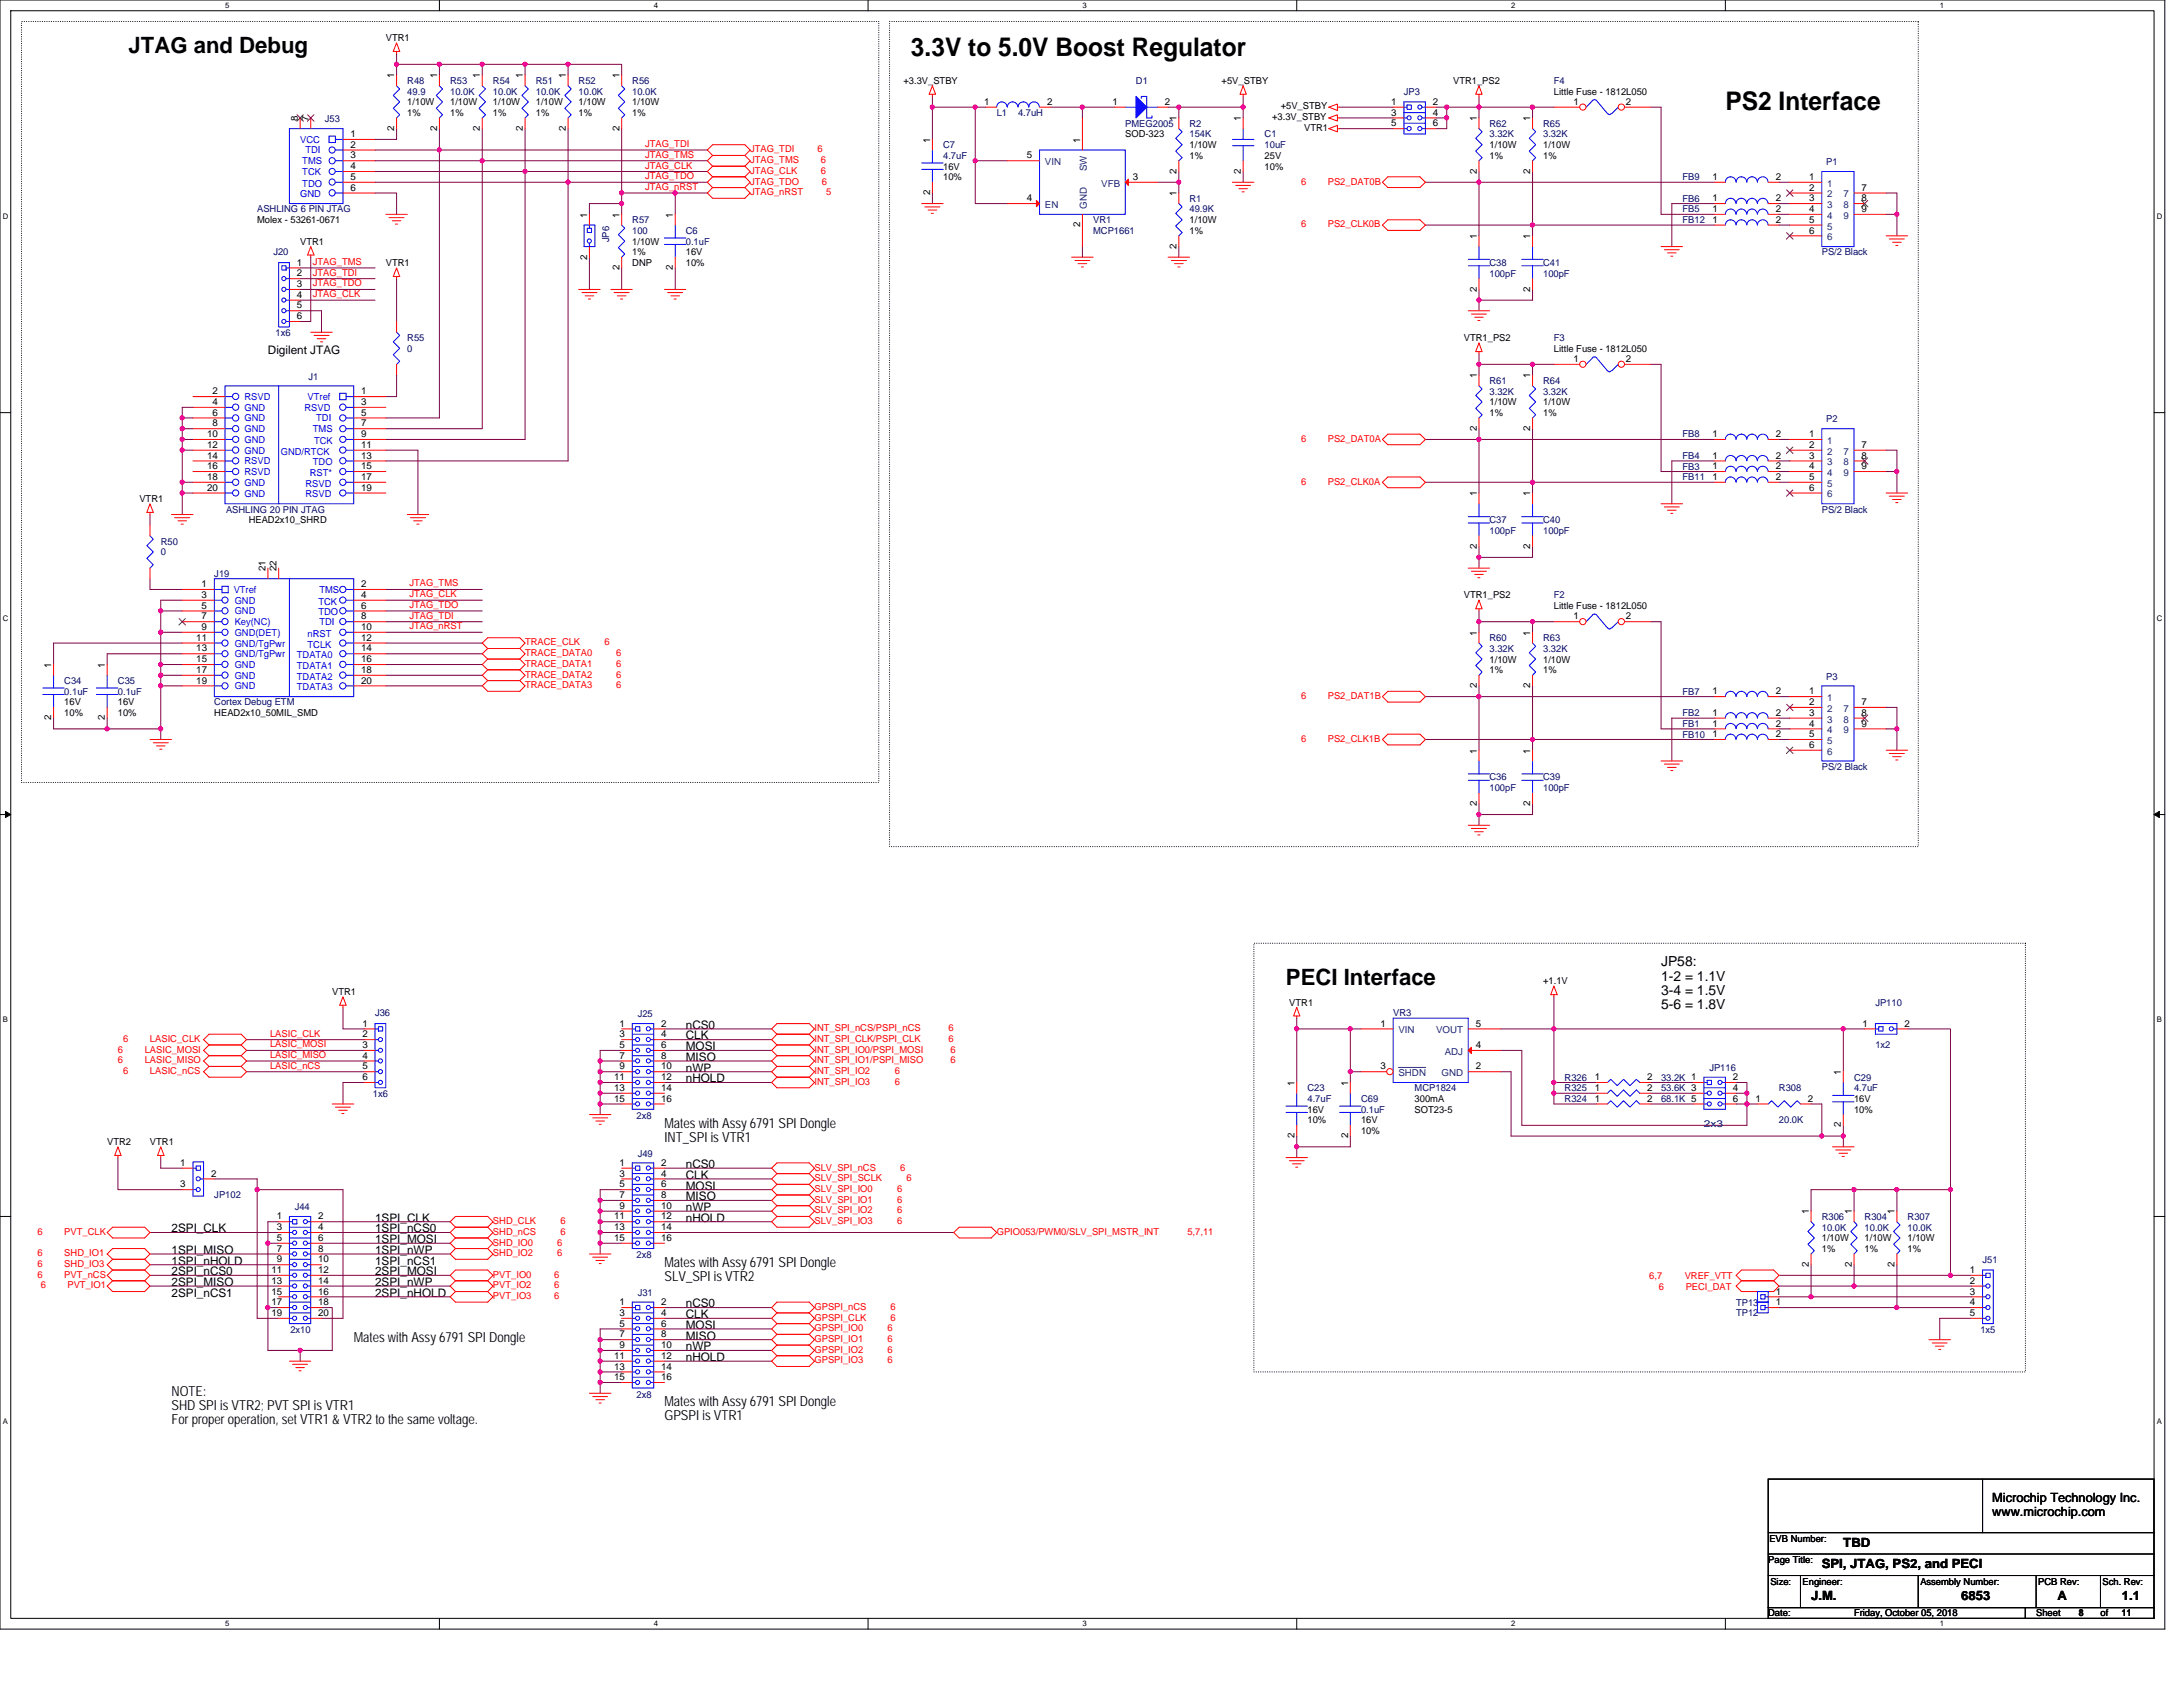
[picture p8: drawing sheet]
<svg xmlns="http://www.w3.org/2000/svg" width="279mm" height="216mm" viewBox="0 0 279 216" stroke-linecap="round" stroke-linejoin="round" font-family="sans-serif">
<defs><g id="words">
<g font-size="3.3">
<text x="116.6" y="7.2">3.3V to 5.0V Boost Regulator</text>
<text x="220.8" y="14">PS2 Interface</text>
</g>
<g font-size="2.9">
<text x="16.5" y="6.8">JTAG and Debug</text>
<text x="164.6" y="126.1">PECI Interface</text>
</g>
<g font-size="1.8">
<text x="212.6" y="123.7">JP58:</text>
<text x="212.6" y="125.5">1-2 = 1.1V</text>
<text x="212.6" y="127.3">3-4 = 1.5V</text>
<text x="212.6" y="129.2">5-6 = 1.8V</text>
<text x="85" y="144.3">Mates with Assy 6791 SPI Dongle</text>
<text x="85" y="146.1">INT_SPI is VTR1</text>
<text x="85" y="162.2">Mates with Assy 6791 SPI Dongle</text>
<text x="85" y="164">SLV_SPI is VTR2</text>
<text x="45.3" y="171.7">Mates with Assy 6791 SPI Dongle</text>
<text x="21.9" y="178.6">NOTE:</text>
<text x="85" y="180">Mates with Assy 6791 SPI Dongle</text>
<text x="21.9" y="180.4">SHD SPI is VTR2; PVT SPI is VTR1</text>
<text x="21.9" y="182.2">For proper operation, set VTR1 &amp; VTR2 to the same voltage.</text>
<text x="85" y="181.8">GPSPI is VTR1</text>
</g>
<g font-size="1.6">
<text x="235.9" y="197.9">TBD</text>
<text x="255" y="192.3">Microchip Technology Inc.</text>
<text x="255" y="194">www.microchip.com</text>
<text x="233.2" y="200.7">SPI, JTAG, PS2, and PECI</text>
<text x="231.8" y="204.8">J.M.</text>
<text x="251" y="204.8">6853</text>
<text x="263.4" y="204.8">A</text>
<text x="271.6" y="204.8">1.1</text>
</g>
<g font-size="1.5">
<text x="34.3" y="45.3">Digilent JTAG</text>
<text x="87.8" y="131.7">nCS0</text>
<text x="87.8" y="133">CLK</text>
<text x="87.8" y="134.4">MOSI</text>
<text x="87.8" y="135.8">MISO</text>
<text x="87.8" y="137.1">nWP</text>
<text x="87.8" y="138.5">nHOLD</text>
<text x="87.8" y="149.5">nCS0</text>
<text x="87.8" y="150.9">CLK</text>
<text x="87.8" y="152.2">MOSI</text>
<text x="87.8" y="153.6">MISO</text>
<text x="87.8" y="155">nWP</text>
<text x="21.9" y="157.7">2SPI_CLK</text>
<text x="21.9" y="160.5">1SPI_MISO</text>
<text x="21.9" y="161.8">1SPI_nHOLD</text>
<text x="48" y="156.4">1SPI_CLK</text>
<text x="48" y="157.7">1SPI_nCS0</text>
<text x="48" y="159.1">1SPI_MOSI</text>
<text x="48" y="160.5">1SPI_nWP</text>
<text x="48" y="161.8">1SPI_nCS1</text>
<text x="87.8" y="156.4">nHOLD</text>
<text x="21.9" y="163.2">2SPI_nCS0</text>
<text x="21.9" y="164.6">2SPI_MISO</text>
<text x="21.9" y="165.9">2SPI_nCS1</text>
<text x="48" y="163.2">2SPI_MOSI</text>
<text x="48" y="164.6">2SPI_nWP</text>
<text x="48" y="165.9">2SPI_nHOLD</text>
<text x="87.8" y="167.3">nCS0</text>
<text x="87.8" y="168.7">CLK</text>
<text x="87.8" y="170.1">MOSI</text>
<text x="87.8" y="171.4">MISO</text>
<text x="87.8" y="172.8">nWP</text>
<text x="87.8" y="174.2">nHOLD</text>
</g>
<g font-size="1.2">
<text x="49.4" y="5.2">VTR1</text>
<text x="50.5" y="10" transform="rotate(-90 50.5 10)">1</text>
<text x="55.9" y="10" transform="rotate(-90 55.9 10)">1</text>
<text x="61.4" y="10" transform="rotate(-90 61.4 10)">1</text>
<text x="66.9" y="10" transform="rotate(-90 66.9 10)">1</text>
<text x="72.4" y="10" transform="rotate(-90 72.4 10)">1</text>
<text x="79.3" y="10" transform="rotate(-90 79.3 10)">1</text>
<text x="115.6" y="10.7">+3.3V_STBY</text>
<text x="156.4" y="10.7">+5V_STBY</text>
<text x="186" y="10.7">VTR1_PS2</text>
<text x="38.1" y="15.5" transform="rotate(-90 38.1 15.5)">8</text>
<text x="39.5" y="15.5" transform="rotate(-90 39.5 15.5)">7</text>
<text x="44.9" y="17.5">1</text>
<text x="50.5" y="16.7" transform="rotate(-90 50.5 16.7)">2</text>
<text x="52.1" y="13.5">1/10W</text>
<text x="52.1" y="14.8">1%</text>
<text x="55.9" y="16.7" transform="rotate(-90 55.9 16.7)">2</text>
<text x="57.6" y="13.5">1/10W</text>
<text x="57.6" y="14.8">1%</text>
<text x="61.4" y="16.7" transform="rotate(-90 61.4 16.7)">2</text>
<text x="63.1" y="13.5">1/10W</text>
<text x="63.1" y="14.8">1%</text>
<text x="66.9" y="16.7" transform="rotate(-90 66.9 16.7)">2</text>
<text x="68.6" y="13.5">1/10W</text>
<text x="68.6" y="14.8">1%</text>
<text x="72.4" y="16.7" transform="rotate(-90 72.4 16.7)">2</text>
<text x="74.1" y="13.5">1/10W</text>
<text x="74.1" y="14.8">1%</text>
<text x="79.3" y="16.7" transform="rotate(-90 79.3 16.7)">2</text>
<text x="80.9" y="13.5">1/10W</text>
<text x="80.9" y="14.8">1%</text>
<text x="125.9" y="13.4">1</text>
<text x="134" y="13.4">2</text>
<text x="142.4" y="13.4">1</text>
<text x="144" y="17.6">SOD-323</text>
<text x="149.1" y="13.4">2</text>
<text x="150.6" y="15.5" transform="rotate(-90 150.6 15.5)">1</text>
<text x="158.8" y="15.5" transform="rotate(-90 158.8 15.5)">1</text>
<text x="162.8" y="15.4">+3.3V_STBY</text>
<text x="163.9" y="14">+5V_STBY</text>
<text x="166.9" y="16.8">VTR1</text>
<text x="178.1" y="13.4">1</text>
<text x="178.1" y="14.8">3</text>
<text x="178.1" y="16.2">5</text>
<text x="183.4" y="14.8">4</text>
<text x="183.4" y="13.4">2</text>
<text x="183.4" y="16.2">6</text>
<text x="189" y="15.5" transform="rotate(-90 189 15.5)">1</text>
<text x="195.9" y="15.5" transform="rotate(-90 195.9 15.5)">1</text>
<text x="198.9" y="12.1">Little Fuse - 1812L050</text>
<text x="201.4" y="13.4">1</text>
<text x="208.1" y="13.4">2</text>
<text x="44.9" y="23">5</text>
<text x="44.9" y="21.7">4</text>
<text x="44.9" y="18.9">2</text>
<text x="44.9" y="20.3">3</text>
<text x="119" y="18.2" transform="rotate(-90 119 18.2)">1</text>
<text x="120.7" y="21.7">16V</text>
<text x="120.7" y="23.1">10%</text>
<text x="131.4" y="20.3">5</text>
<text x="138.2" y="18.2" transform="rotate(-90 138.2 18.2)">1</text>
<text x="145" y="23">3</text>
<text x="150.6" y="22.2" transform="rotate(-90 150.6 22.2)">2</text>
<text x="152.3" y="19">1/10W</text>
<text x="152.3" y="20.3">1%</text>
<text x="158.8" y="22.2" transform="rotate(-90 158.8 22.2)">2</text>
<text x="161.9" y="20.3">25V</text>
<text x="161.9" y="21.7">10%</text>
<text x="189" y="22.2" transform="rotate(-90 189 22.2)">2</text>
<text x="190.6" y="19">1/10W</text>
<text x="190.6" y="20.3">1%</text>
<text x="195.9" y="22.2" transform="rotate(-90 195.9 22.2)">2</text>
<text x="197.5" y="19">1/10W</text>
<text x="197.5" y="20.3">1%</text>
<text x="219.2" y="23">1</text>
<text x="227.3" y="23">2</text>
<text x="231.5" y="23">1</text>
<text x="32.9" y="28.6">Molex - 53261-0671</text>
<text x="44.9" y="24.4">6</text>
<text x="75.1" y="27.9" transform="rotate(-90 75.1 27.9)">1</text>
<text x="79.3" y="27.9" transform="rotate(-90 79.3 27.9)">1</text>
<text x="86.1" y="27.9" transform="rotate(-90 86.1 27.9)">1</text>
<text x="119" y="25" transform="rotate(-90 119 25)">2</text>
<text x="131.4" y="25.8">4</text>
<text x="138.2" y="29.1" transform="rotate(-90 138.2 29.1)">2</text>
<text x="150.6" y="25.1" transform="rotate(-90 150.6 25.1)">1</text>
<text x="152.3" y="28.6">1/10W</text>
<text x="152.3" y="29.9">1%</text>
<text x="219.2" y="28.5">1</text>
<text x="219.2" y="25.8">1</text>
<text x="219.2" y="27.1">1</text>
<text x="227.3" y="28.5">2</text>
<text x="227.3" y="25.8">2</text>
<text x="227.3" y="27.1">2</text>
<text x="231.5" y="24.4">2</text>
<text x="231.5" y="25.8">3</text>
<text x="231.5" y="27.1">4</text>
<text x="231.5" y="28.5">5</text>
<text x="231.5" y="29.9">6</text>
<text x="238.3" y="24.4">7</text>
<text x="238.3" y="27.1">9</text>
<text x="238.3" y="25.8">8</text>
<text x="38" y="34">1</text>
<text x="38" y="35.4">2</text>
<text x="38.4" y="31.3">VTR1</text>
<text x="49.4" y="34">VTR1</text>
<text x="75.1" y="33.2" transform="rotate(-90 75.1 33.2)">2</text>
<text x="79.3" y="34.6" transform="rotate(-90 79.3 34.6)">2</text>
<text x="80.9" y="31.3">1/10W</text>
<text x="80.9" y="32.7">1%</text>
<text x="80.9" y="34">DNP</text>
<text x="86.1" y="34.6" transform="rotate(-90 86.1 34.6)">2</text>
<text x="87.8" y="32.7">16V</text>
<text x="87.8" y="34">10%</text>
<text x="150.6" y="31.8" transform="rotate(-90 150.6 31.8)">2</text>
<text x="189" y="30.6" transform="rotate(-90 189 30.6)">1</text>
<text x="195.9" y="30.6" transform="rotate(-90 195.9 30.6)">1</text>
<text x="38" y="36.7">3</text>
<text x="38" y="38.1">4</text>
<text x="38" y="39.5">5</text>
<text x="38" y="40.9">6</text>
<text x="189" y="37.3" transform="rotate(-90 189 37.3)">2</text>
<text x="195.9" y="37.3" transform="rotate(-90 195.9 37.3)">2</text>
<text x="187.4" y="43.6">VTR1_PS2</text>
<text x="198.9" y="45">Little Fuse - 1812L050</text>
<text x="201.4" y="46.3">1</text>
<text x="208.1" y="46.3">2</text>
<text x="27.2" y="53.2">6</text>
<text x="27.2" y="50.5">2</text>
<text x="27.2" y="51.8">4</text>
<text x="46.2" y="51.8">3</text>
<text x="46.2" y="50.5">1</text>
<text x="46.2" y="53.2">5</text>
<text x="189" y="48.4" transform="rotate(-90 189 48.4)">1</text>
<text x="190.6" y="51.9">1/10W</text>
<text x="190.6" y="53.3">1%</text>
<text x="195.9" y="48.4" transform="rotate(-90 195.9 48.4)">1</text>
<text x="197.5" y="51.9">1/10W</text>
<text x="197.5" y="53.3">1%</text>
<text x="26.5" y="58.7">14</text>
<text x="26.5" y="57.3">12</text>
<text x="26.5" y="55.9">10</text>
<text x="27.2" y="54.6">8</text>
<text x="46.2" y="58.7">13</text>
<text x="46.2" y="55.9">9</text>
<text x="46.2" y="54.6">7</text>
<text x="46.2" y="57.3">11</text>
<text x="189" y="55.1" transform="rotate(-90 189 55.1)">2</text>
<text x="195.9" y="55.1" transform="rotate(-90 195.9 55.1)">2</text>
<text x="219.2" y="55.9">1</text>
<text x="219.2" y="58.7">1</text>
<text x="227.3" y="55.9">2</text>
<text x="227.3" y="58.7">2</text>
<text x="231.5" y="55.9">1</text>
<text x="231.5" y="57.3">2</text>
<text x="231.5" y="58.7">3</text>
<text x="238.3" y="57.3">7</text>
<text x="238.3" y="58.7">8</text>
<text x="17.8" y="64.2">VTR1</text>
<text x="26.5" y="60">16</text>
<text x="26.5" y="62.8">20</text>
<text x="26.5" y="61.4">18</text>
<text x="46.2" y="60">15</text>
<text x="46.2" y="61.4">17</text>
<text x="46.2" y="62.8">19</text>
<text x="189" y="63.5" transform="rotate(-90 189 63.5)">1</text>
<text x="195.9" y="63.5" transform="rotate(-90 195.9 63.5)">1</text>
<text x="219.2" y="61.4">1</text>
<text x="219.2" y="60">1</text>
<text x="227.3" y="61.4">2</text>
<text x="227.3" y="60">2</text>
<text x="231.5" y="60">4</text>
<text x="231.5" y="61.4">5</text>
<text x="231.5" y="62.8">6</text>
<text x="238.3" y="60">9</text>
<text x="31.8" y="67">HEAD2x10_SHRD</text>
<text x="189" y="70.2" transform="rotate(-90 189 70.2)">2</text>
<text x="195.9" y="70.2" transform="rotate(-90 195.9 70.2)">2</text>
<text x="25.8" y="76.5">3</text>
<text x="25.8" y="75.1">1</text>
<text x="25.8" y="77.9">5</text>
<text x="34" y="73.1" transform="rotate(-90 34 73.1)">21</text>
<text x="35.4" y="73.1" transform="rotate(-90 35.4 73.1)">22</text>
<text x="46.2" y="77.9">6</text>
<text x="46.2" y="75.1">2</text>
<text x="46.2" y="76.5">4</text>
<text x="187.4" y="76.6">VTR1_PS2</text>
<text x="198.9" y="77.9">Little Fuse - 1812L050</text>
<text x="25.1" y="83.4">13</text>
<text x="25.1" y="82">11</text>
<text x="25.8" y="80.6">9</text>
<text x="25.8" y="79.3">7</text>
<text x="46.2" y="83.4">14</text>
<text x="46.2" y="82">12</text>
<text x="46.2" y="79.3">8</text>
<text x="46.2" y="80.6">10</text>
<text x="189" y="81.3" transform="rotate(-90 189 81.3)">1</text>
<text x="195.9" y="81.3" transform="rotate(-90 195.9 81.3)">1</text>
<text x="201.4" y="79.3">1</text>
<text x="208.1" y="79.3">2</text>
<text x="6.6" y="85.5" transform="rotate(-90 6.6 85.5)">1</text>
<text x="13.4" y="85.5" transform="rotate(-90 13.4 85.5)">1</text>
<text x="25.1" y="84.8">15</text>
<text x="25.1" y="86.1">17</text>
<text x="25.1" y="87.5">19</text>
<text x="46.2" y="84.8">16</text>
<text x="46.2" y="87.5">20</text>
<text x="46.2" y="86.1">18</text>
<text x="189" y="88.1" transform="rotate(-90 189 88.1)">2</text>
<text x="190.6" y="84.8">1/10W</text>
<text x="190.6" y="86.2">1%</text>
<text x="195.9" y="88.1" transform="rotate(-90 195.9 88.1)">2</text>
<text x="197.5" y="84.8">1/10W</text>
<text x="197.5" y="86.2">1%</text>
<text x="219.2" y="88.9">1</text>
<text x="227.3" y="88.9">2</text>
<text x="231.5" y="88.9">1</text>
<text x="6.6" y="92.2" transform="rotate(-90 6.6 92.2)">2</text>
<text x="8.2" y="90.3">16V</text>
<text x="8.2" y="91.7">10%</text>
<text x="13.4" y="92.2" transform="rotate(-90 13.4 92.2)">2</text>
<text x="15.1" y="90.3">16V</text>
<text x="15.1" y="91.7">10%</text>
<text x="27.4" y="91.7">HEAD2x10_50MIL_SMD</text>
<text x="219.2" y="91.6">1</text>
<text x="219.2" y="93">1</text>
<text x="219.2" y="94.3">1</text>
<text x="227.3" y="91.6">2</text>
<text x="227.3" y="93">2</text>
<text x="227.3" y="94.3">2</text>
<text x="231.5" y="90.2">2</text>
<text x="231.5" y="91.6">3</text>
<text x="231.5" y="93">4</text>
<text x="231.5" y="94.3">5</text>
<text x="231.5" y="95.7">6</text>
<text x="238.3" y="90.2">7</text>
<text x="238.3" y="93">9</text>
<text x="238.3" y="91.6">8</text>
<text x="189" y="96.4" transform="rotate(-90 189 96.4)">1</text>
<text x="195.9" y="96.4" transform="rotate(-90 195.9 96.4)">1</text>
<text x="189" y="103.1" transform="rotate(-90 189 103.1)">2</text>
<text x="195.9" y="103.1" transform="rotate(-90 195.9 103.1)">2</text>
<text x="197.5" y="125.9">+1.1V</text>
<text x="42.5" y="127.3">VTR1</text>
<text x="46.4" y="131.4">1</text>
<text x="79.3" y="131.4">1</text>
<text x="84.6" y="131.4">2</text>
<text x="165" y="128.7">VTR1</text>
<text x="176.7" y="131.4">1</text>
<text x="188.9" y="131.4">5</text>
<text x="238.4" y="131.4">1</text>
<text x="243.7" y="131.4">2</text>
<text x="46.4" y="132.8">2</text>
<text x="46.4" y="134.1">3</text>
<text x="46.4" y="135.5">4</text>
<text x="46.4" y="136.9">5</text>
<text x="79.3" y="132.8">3</text>
<text x="79.3" y="134.1">5</text>
<text x="79.3" y="135.5">7</text>
<text x="79.3" y="136.9">9</text>
<text x="84.6" y="132.8">4</text>
<text x="84.6" y="134.1">6</text>
<text x="84.6" y="135.5">8</text>
<text x="84.6" y="136.9">10</text>
<text x="176.7" y="136.9">3</text>
<text x="188.9" y="136.9">2</text>
<text x="188.9" y="134.1">4</text>
<text x="235.6" y="137.6" transform="rotate(-90 235.6 137.6)">1</text>
<text x="46.4" y="138.2">6</text>
<text x="78.6" y="138.2">11</text>
<text x="78.6" y="139.6">13</text>
<text x="78.6" y="141">15</text>
<text x="84.6" y="138.2">12</text>
<text x="84.6" y="139.6">14</text>
<text x="84.6" y="141">16</text>
<text x="165.7" y="139" transform="rotate(-90 165.7 139)">1</text>
<text x="167.3" y="142.4">16V</text>
<text x="167.3" y="143.8">10%</text>
<text x="172.5" y="139" transform="rotate(-90 172.5 139)">1</text>
<text x="174.2" y="143.8">16V</text>
<text x="181.1" y="141">300mA</text>
<text x="181.1" y="142.4">SOT23-5</text>
<text x="204.1" y="138.2">1</text>
<text x="204.1" y="139.6">1</text>
<text x="204.1" y="141">1</text>
<text x="210.8" y="138.2">2</text>
<text x="210.8" y="139.6">2</text>
<text x="210.8" y="141">2</text>
<text x="221.8" y="139.6">4</text>
<text x="221.8" y="138.2">2</text>
<text x="221.8" y="141">6</text>
<text x="224.7" y="141">1</text>
<text x="231.4" y="141">2</text>
<text x="237.3" y="141">16V</text>
<text x="237.3" y="142.4">10%</text>
<text x="13.7" y="146.5">VTR2</text>
<text x="19.2" y="146.5">VTR1</text>
<text x="23.1" y="149.2">1</text>
<text x="79.3" y="149.2">1</text>
<text x="84.6" y="149.2">2</text>
<text x="165.7" y="145.7" transform="rotate(-90 165.7 145.7)">2</text>
<text x="172.5" y="145.7" transform="rotate(-90 172.5 145.7)">2</text>
<text x="174.2" y="145.1">10%</text>
<text x="235.6" y="144.3" transform="rotate(-90 235.6 144.3)">2</text>
<text x="23.1" y="152">3</text>
<text x="27" y="150.6">2</text>
<text x="79.3" y="150.6">3</text>
<text x="79.3" y="152">5</text>
<text x="79.3" y="153.3">7</text>
<text x="79.3" y="154.7">9</text>
<text x="84.6" y="150.6">4</text>
<text x="84.6" y="152">6</text>
<text x="84.6" y="153.3">8</text>
<text x="84.6" y="154.7">10</text>
<text x="231.5" y="155.4" transform="rotate(-90 231.5 155.4)">1</text>
<text x="237" y="155.4" transform="rotate(-90 237 155.4)">1</text>
<text x="242.5" y="155.4" transform="rotate(-90 242.5 155.4)">1</text>
<text x="35.4" y="156.1">1</text>
<text x="35.4" y="157.4">3</text>
<text x="35.4" y="158.8">5</text>
<text x="35.4" y="160.2">7</text>
<text x="35.4" y="161.6">9</text>
<text x="40.7" y="157.4">4</text>
<text x="40.7" y="156.1">2</text>
<text x="40.7" y="158.8">6</text>
<text x="40.7" y="160.2">8</text>
<text x="40.7" y="161.6">10</text>
<text x="78.6" y="156.1">11</text>
<text x="78.6" y="157.4">13</text>
<text x="78.6" y="158.8">15</text>
<text x="84.6" y="156.1">12</text>
<text x="84.6" y="157.4">14</text>
<text x="84.6" y="158.8">16</text>
<text x="233.2" y="158.9">1/10W</text>
<text x="233.2" y="160.2">1%</text>
<text x="238.7" y="158.9">1/10W</text>
<text x="238.7" y="160.2">1%</text>
<text x="244.2" y="158.9">1/10W</text>
<text x="244.2" y="160.2">1%</text>
<text x="34.7" y="162.9">11</text>
<text x="34.7" y="164.3">13</text>
<text x="34.7" y="165.7">15</text>
<text x="34.7" y="167">17</text>
<text x="40.7" y="162.9">12</text>
<text x="40.7" y="164.3">14</text>
<text x="40.7" y="165.7">16</text>
<text x="40.7" y="167">18</text>
<text x="79.3" y="167">1</text>
<text x="84.6" y="167">2</text>
<text x="227.3" y="165.7">1</text>
<text x="227.3" y="167">1</text>
<text x="231.5" y="162.1" transform="rotate(-90 231.5 162.1)">2</text>
<text x="237" y="162.1" transform="rotate(-90 237 162.1)">2</text>
<text x="242.5" y="162.1" transform="rotate(-90 242.5 162.1)">2</text>
<text x="252.1" y="162.9">1</text>
<text x="252.1" y="164.3">2</text>
<text x="252.1" y="165.7">3</text>
<text x="252.1" y="167">4</text>
<text x="34.7" y="168.4">19</text>
<text x="40.7" y="168.4">20</text>
<text x="78.6" y="173.9">11</text>
<text x="79.3" y="168.4">3</text>
<text x="79.3" y="169.8">5</text>
<text x="79.3" y="171.2">7</text>
<text x="79.3" y="172.5">9</text>
<text x="84.6" y="168.4">4</text>
<text x="84.6" y="169.8">6</text>
<text x="84.6" y="171.2">8</text>
<text x="84.6" y="172.5">10</text>
<text x="84.6" y="173.9">12</text>
<text x="252.1" y="168.4">5</text>
<text x="78.6" y="175.3">13</text>
<text x="78.6" y="176.6">15</text>
<text x="84.6" y="175.3">14</text>
<text x="84.6" y="176.6">16</text>
<text x="226.5" y="197.4">EVB Number:</text>
<text x="226.3" y="200">Page Title:</text>
<text x="226.6" y="202.9">Size:</text>
<text x="230.7" y="202.9">Engineer:</text>
<text x="245.8" y="202.9">Assembly Number:</text>
<text x="260.9" y="202.9">PCB Rev:</text>
<text x="269.1" y="202.9">Sch. Rev:</text>
<text x="226.3" y="206.9">Date:</text>
<text x="237.3" y="206.9">Friday, October 05, 2018</text>
<text x="260.6" y="206.9">Sheet</text>
<text x="266.1" y="206.9">8</text>
<text x="268.8" y="206.9">of</text>
<text x="271.6" y="206.9">11</text>
</g>
<g font-size="1.2" fill="#000080">
<text x="52.1" y="10.7">R48</text>
<text x="57.6" y="10.7">R53</text>
<text x="63.1" y="10.7">R54</text>
<text x="68.6" y="10.7">R51</text>
<text x="74.1" y="10.7">R52</text>
<text x="80.9" y="10.7">R56</text>
<text x="145.4" y="10.7">D1</text>
<text x="198.9" y="10.7">F4</text>
<text x="41.6" y="15.7">J53</text>
<text x="52.1" y="12.1">49.9</text>
<text x="57.6" y="12.1">10.0K</text>
<text x="63.1" y="12.1">10.0K</text>
<text x="68.6" y="12.1">10.0K</text>
<text x="74.1" y="12.1">10.0K</text>
<text x="80.9" y="12.1">10.0K</text>
<text x="127.6" y="14.8">L1</text>
<text x="130.3" y="14.8">4.7uH</text>
<text x="144" y="16.2">PMEG2005</text>
<text x="152.3" y="16.2">R2</text>
<text x="152.3" y="17.6">154K</text>
<text x="161.9" y="17.6">C1</text>
<text x="179.7" y="12.1">JP3</text>
<text x="190.6" y="16.2">R62</text>
<text x="190.6" y="17.6">3.32K</text>
<text x="197.5" y="16.2">R65</text>
<text x="197.5" y="17.6">3.32K</text>
<text x="120.7" y="19">C7</text>
<text x="120.7" y="20.3">4.7uF</text>
<text x="161.9" y="19">10uF</text>
<text x="215.3" y="23.1">FB9</text>
<text x="233.7" y="21.1">P1</text>
<text x="32.9" y="27.2">ASHLING 6 PIN JTAG</text>
<text x="80.9" y="28.6">R57</text>
<text x="80.9" y="29.9">100</text>
<text x="87.8" y="29.9">C6</text>
<text x="139.9" y="28.6">VR1</text>
<text x="139.9" y="29.9">MCP1661</text>
<text x="152.3" y="25.8">R1</text>
<text x="152.3" y="27.2">49.9K</text>
<text x="215.3" y="28.6">FB12</text>
<text x="215.3" y="25.8">FB6</text>
<text x="215.3" y="27.2">FB5</text>
<text x="35" y="32.7">J20</text>
<text x="78" y="31" transform="rotate(-90 78 31)">JP6</text>
<text x="87.8" y="31.3">0.1uF</text>
<text x="190.6" y="34">C38</text>
<text x="190.6" y="35.4">100pF</text>
<text x="197.5" y="34">C41</text>
<text x="197.5" y="35.4">100pF</text>
<text x="233.2" y="32.7">PS/2 Black</text>
<text x="35.3" y="43">1x6</text>
<text x="52.1" y="43.6">R55</text>
<text x="52.1" y="45">0</text>
<text x="198.9" y="43.6">F3</text>
<text x="39.5" y="48.6">J1</text>
<text x="190.6" y="49.1">R61</text>
<text x="190.6" y="50.5">3.32K</text>
<text x="197.5" y="49.1">R64</text>
<text x="197.5" y="50.5">3.32K</text>
<text x="215.3" y="56">FB8</text>
<text x="215.3" y="58.7">FB4</text>
<text x="233.7" y="54.1">P2</text>
<text x="28.9" y="65.6">ASHLING 20 PIN JTAG</text>
<text x="215.3" y="61.5">FB11</text>
<text x="215.3" y="60.1">FB3</text>
<text x="233.2" y="65.6">PS/2 Black</text>
<text x="20.6" y="69.7">R50</text>
<text x="20.6" y="71.1">0</text>
<text x="190.6" y="67">C37</text>
<text x="190.6" y="68.3">100pF</text>
<text x="197.5" y="67">C40</text>
<text x="197.5" y="68.3">100pF</text>
<text x="27.4" y="73.8">J19</text>
<text x="198.9" y="76.6">F2</text>
<text x="190.6" y="82">R60</text>
<text x="190.6" y="83.4">3.32K</text>
<text x="197.5" y="82">R63</text>
<text x="197.5" y="83.4">3.32K</text>
<text x="8.2" y="87.5">C34</text>
<text x="8.2" y="88.9">0.1uF</text>
<text x="15.1" y="87.5">C35</text>
<text x="15.1" y="88.9">0.1uF</text>
<text x="215.3" y="88.9">FB7</text>
<text x="233.7" y="87">P3</text>
<text x="27.4" y="90.3">Cortex Debug ETM</text>
<text x="215.3" y="91.7">FB2</text>
<text x="215.3" y="93">FB1</text>
<text x="215.3" y="94.4">FB10</text>
<text x="190.6" y="99.9">C36</text>
<text x="190.6" y="101.3">100pF</text>
<text x="197.5" y="99.9">C39</text>
<text x="197.5" y="101.3">100pF</text>
<text x="233.2" y="98.5">PS/2 Black</text>
<text x="48" y="130">J36</text>
<text x="81.6" y="130.2">J25</text>
<text x="178.3" y="130">VR3</text>
<text x="240" y="128.7">JP110</text>
<text x="218.8" y="137.1">JP116</text>
<text x="240" y="134.2">1x2</text>
<text x="47.7" y="140.3">1x6</text>
<text x="81.5" y="143.2">2x8</text>
<text x="167.3" y="139.7">C23</text>
<text x="167.3" y="141">4.7uF</text>
<text x="174.2" y="141">C69</text>
<text x="174.2" y="142.4">0.1uF</text>
<text x="181.1" y="139.7">MCP1824</text>
<text x="200.3" y="138.3">R326</text>
<text x="200.3" y="139.7">R325</text>
<text x="200.3" y="141">R324</text>
<text x="212.6" y="138.3">33.2K 1</text>
<text x="212.6" y="139.7">53.6K 3</text>
<text x="212.6" y="141">68.1K 5</text>
<text x="227.7" y="139.7">R308</text>
<text x="227.7" y="143.8">20.0K</text>
<text x="237.3" y="138.3">C29</text>
<text x="237.3" y="139.7">4.7uF</text>
<text x="81.6" y="148">J49</text>
<text x="218.1" y="144.2">2x3</text>
<text x="27.4" y="153.4">JP102</text>
<text x="37.7" y="154.9">J44</text>
<text x="81.5" y="161.1">2x8</text>
<text x="233.2" y="156.1">R306</text>
<text x="233.2" y="157.5">10.0K</text>
<text x="238.7" y="156.1">R304</text>
<text x="238.7" y="157.5">10.0K</text>
<text x="244.2" y="156.1">R307</text>
<text x="244.2" y="157.5">10.0K</text>
<text x="253.7" y="161.6">J51</text>
<text x="81.6" y="165.9">J31</text>
<text x="222.2" y="167.1">TP13</text>
<text x="37.2" y="170.6">2x10</text>
<text x="222.2" y="168.5">TP12</text>
<text x="253.5" y="170.6">1x5</text>
<text x="81.5" y="178.9">2x8</text>
</g>
<g font-size="1.2" fill="#00f">
<text x="38.4" y="18.3">VCC</text>
<text x="38.7" y="21">TMS</text>
<text x="38.7" y="22.4">TCK</text>
<text x="38.7" y="23.9">TDO</text>
<text x="39.1" y="19.6">TDI</text>
<text x="38.4" y="25.3">GND</text>
<text x="31.3" y="52.6">GND</text>
<text x="31.3" y="53.9">GND</text>
<text x="31.3" y="51.2">RSVD</text>
<text x="39" y="52.6">RSVD</text>
<text x="39.4" y="51.2">VTref</text>
<text x="40.5" y="53.9">TDI</text>
<text x="31.3" y="59.4">RSVD</text>
<text x="31.3" y="58">GND</text>
<text x="31.3" y="55.3">GND</text>
<text x="31.3" y="56.7">GND</text>
<text x="35.9" y="58.2">GND/RTCK</text>
<text x="40" y="55.3">TMS</text>
<text x="40" y="59.6">TDO</text>
<text x="40.2" y="56.8">TCK</text>
<text x="31.3" y="60.8">RSVD</text>
<text x="31.3" y="62.2">GND</text>
<text x="31.3" y="63.5">GND</text>
<text x="39.1" y="63.7">RSVD</text>
<text x="39.1" y="62.3">RSVD</text>
<text x="39.6" y="60.9">RST*</text>
<text x="29.9" y="75.9">VTref</text>
<text x="30" y="77.3">GND</text>
<text x="40.7" y="77.4">TCK</text>
<text x="40.9" y="75.9">TMS</text>
<text x="30" y="78.6">GND</text>
<text x="30" y="80">Key(NC)</text>
<text x="30" y="81.4">GND(DET)</text>
<text x="30" y="82.7">GND/TgPwr</text>
<text x="39.4" y="81.5">nRST</text>
<text x="39.4" y="82.9">TCLK</text>
<text x="40.7" y="78.8">TDO</text>
<text x="40.9" y="80">TDI</text>
<text x="30" y="84.1">GND/TgPwr</text>
<text x="30" y="85.5">GND</text>
<text x="30" y="86.8">GND</text>
<text x="30" y="88.2">GND</text>
<text x="38" y="84.2">TDATA0</text>
<text x="38" y="85.6">TDATA1</text>
<text x="38" y="87">TDATA2</text>
<text x="38" y="88.3">TDATA3</text>
</g>
<g font-size="1.2" fill="#f00">
<text x="82.6" y="20.2">JTAG_TMS</text>
<text x="82.6" y="22.9">JTAG_TDO</text>
<text x="82.6" y="18.8">JTAG_TDI</text>
<text x="82.6" y="21.6">JTAG_CLK</text>
<text x="96" y="23.6">JTAG_TDO</text>
<text x="96" y="19.5">JTAG_TDI</text>
<text x="96" y="20.9">JTAG_TMS</text>
<text x="96" y="22.2">JTAG_CLK</text>
<text x="104.6" y="19.5">6</text>
<text x="105.1" y="22.2">6</text>
<text x="105.1" y="20.9">6</text>
<text x="105.2" y="23.6">6</text>
<text x="166.5" y="23.6">6</text>
<text x="169.9" y="23.6">PS2_DAT0B</text>
<text x="82.6" y="24.3">JTAG_nRST</text>
<text x="96" y="25">JTAG_nRST</text>
<text x="105.7" y="25">5</text>
<text x="166.5" y="29.1">6</text>
<text x="169.9" y="29.1">PS2_CLK0B</text>
<text x="40" y="33.9">JTAG_TMS</text>
<text x="40" y="35.3">JTAG_TDI</text>
<text x="40" y="36.7">JTAG_TDO</text>
<text x="40" y="38">JTAG_CLK</text>
<text x="166.5" y="56.5">6</text>
<text x="169.9" y="56.5">PS2_DAT0A</text>
<text x="166.5" y="62">6</text>
<text x="169.9" y="62">PS2_CLK0A</text>
<text x="52.4" y="75.1">JTAG_TMS</text>
<text x="52.4" y="77.8">JTAG_TDO</text>
<text x="52.4" y="76.4">JTAG_CLK</text>
<text x="52.4" y="80.5">JTAG_nRST</text>
<text x="52.4" y="79.2">JTAG_TDI</text>
<text x="67.2" y="82.6">TRACE_CLK</text>
<text x="67.2" y="84">TRACE_DATA0</text>
<text x="77.4" y="82.6">6</text>
<text x="78.9" y="84">6</text>
<text x="67.2" y="85.3">TRACE_DATA1</text>
<text x="67.2" y="86.7">TRACE_DATA2</text>
<text x="67.2" y="88.1">TRACE_DATA3</text>
<text x="78.9" y="85.3">6</text>
<text x="78.9" y="86.7">6</text>
<text x="78.9" y="88.1">6</text>
<text x="166.5" y="89.5">6</text>
<text x="169.9" y="89.5">PS2_DAT1B</text>
<text x="166.5" y="95">6</text>
<text x="169.9" y="95">PS2_CLK1B</text>
<text x="104.2" y="132">INT_SPI_nCS/PSPI_nCS</text>
<text x="121.4" y="132">6</text>
<text x="15.1" y="134.7">6</text>
<text x="15.1" y="136.1">6</text>
<text x="15.8" y="137.5">6</text>
<text x="15.8" y="133.3">6</text>
<text x="18.5" y="134.7">LASIC_MOSI</text>
<text x="18.5" y="136.1">LASIC_MISO</text>
<text x="19.2" y="137.5">LASIC_nCS</text>
<text x="19.2" y="133.3">LASIC_CLK</text>
<text x="34.6" y="132.7">LASIC_CLK</text>
<text x="34.6" y="135.4">LASIC_MISO</text>
<text x="34.6" y="134">LASIC_MOSI</text>
<text x="34.6" y="136.8">LASIC_nCS</text>
<text x="104.2" y="133.3">INT_SPI_CLK/PSPI_CLK</text>
<text x="104.2" y="136.1">INT_SPI_IO1/PSPI_MISO</text>
<text x="104.2" y="134.7">INT_SPI_IO0/PSPI_MOSI</text>
<text x="104.2" y="137.5">INT_SPI_IO2</text>
<text x="114.5" y="137.5">6</text>
<text x="121.4" y="133.3">6</text>
<text x="121.7" y="136.1">6</text>
<text x="121.7" y="134.7">6</text>
<text x="104.2" y="138.8">INT_SPI_IO3</text>
<text x="114.5" y="138.8">6</text>
<text x="104.2" y="149.8">SLV_SPI_nCS</text>
<text x="115.2" y="149.8">6</text>
<text x="104.2" y="155.3">SLV_SPI_IO2</text>
<text x="104.2" y="153.9">SLV_SPI_IO1</text>
<text x="104.2" y="151.2">SLV_SPI_SCLK</text>
<text x="104.2" y="152.5">SLV_SPI_IO0</text>
<text x="114.8" y="155.3">6</text>
<text x="114.8" y="153.9">6</text>
<text x="114.8" y="152.5">6</text>
<text x="116" y="151.2">6</text>
<text x="4.8" y="158">6</text>
<text x="4.8" y="160.8">6</text>
<text x="8.2" y="158">PVT_CLK</text>
<text x="8.2" y="160.8">SHD_IO1</text>
<text x="63.1" y="159.4">SHD_IO0</text>
<text x="63.1" y="158">SHD_nCS</text>
<text x="63.1" y="156.7">SHD_CLK</text>
<text x="63.1" y="160.8">SHD_IO2</text>
<text x="71.3" y="159.4">6</text>
<text x="71.3" y="160.8">6</text>
<text x="71.7" y="158">6</text>
<text x="71.7" y="156.7">6</text>
<text x="104.2" y="156.7">SLV_SPI_IO3</text>
<text x="114.8" y="156.7">6</text>
<text x="127.6" y="158">GPIO053/PWM0/SLV_SPI_MSTR_INT</text>
<text x="152" y="158">5,7,11</text>
<text x="4.8" y="163.5">6</text>
<text x="4.8" y="162.2">6</text>
<text x="5.2" y="164.9">6</text>
<text x="8.2" y="163.5">PVT_nCS</text>
<text x="8.2" y="162.2">SHD_IO3</text>
<text x="8.6" y="164.9">PVT_IO1</text>
<text x="63.1" y="163.5">PVT_IO0</text>
<text x="63.1" y="164.9">PVT_IO2</text>
<text x="63.1" y="166.3">PVT_IO3</text>
<text x="70.9" y="163.5">6</text>
<text x="70.9" y="164.9">6</text>
<text x="70.9" y="166.3">6</text>
<text x="104.2" y="167.6">GPSPI_nCS</text>
<text x="114" y="167.6">6</text>
<text x="211.1" y="163.7">6,7</text>
<text x="212.3" y="165">6</text>
<text x="215.6" y="163.7">VREF_VTT</text>
<text x="215.8" y="165">PECI_DAT</text>
<text x="104.2" y="169">GPSPI_CLK</text>
<text x="104.2" y="170.4">GPSPI_IO0</text>
<text x="104.2" y="171.7">GPSPI_IO1</text>
<text x="104.2" y="173.1">GPSPI_IO2</text>
<text x="113.6" y="170.4">6</text>
<text x="113.6" y="171.7">6</text>
<text x="113.6" y="173.1">6</text>
<text x="114" y="169">6</text>
<text x="104.2" y="174.5">GPSPI_IO3</text>
<text x="113.6" y="174.5">6</text>
</g>
<g font-size="1.2" fill="#004080">
<text x="133.7" y="21.1">VIN</text>
<text x="139.1" y="21.9" transform="rotate(-90 139.1 21.9)">SW</text>
<text x="140.9" y="23.9">VFB</text>
<text x="233.8" y="23.9">1</text>
<text x="133.7" y="26.6">EN</text>
<text x="139.1" y="26.8" transform="rotate(-90 139.1 26.8)">GND</text>
<text x="233.8" y="25.3">2</text>
<text x="233.8" y="26.6">3</text>
<text x="233.8" y="28">4</text>
<text x="233.8" y="29.4">5</text>
<text x="235.9" y="25.3">7</text>
<text x="235.9" y="28">9</text>
<text x="235.9" y="26.6">8</text>
<text x="233.8" y="30.8">6</text>
<text x="233.8" y="56.8">1</text>
<text x="233.8" y="58.2">2</text>
<text x="233.8" y="59.6">3</text>
<text x="235.9" y="58.2">7</text>
<text x="235.9" y="59.6">8</text>
<text x="233.8" y="60.9">4</text>
<text x="233.8" y="62.3">5</text>
<text x="233.8" y="63.7">6</text>
<text x="235.9" y="60.9">9</text>
<text x="233.8" y="89.7">1</text>
<text x="233.8" y="91.1">2</text>
<text x="233.8" y="92.5">3</text>
<text x="233.8" y="93.9">4</text>
<text x="233.8" y="95.2">5</text>
<text x="235.9" y="91.1">7</text>
<text x="235.9" y="93.9">9</text>
<text x="235.9" y="92.5">8</text>
<text x="233.8" y="96.6">6</text>
<text x="179" y="132.2">VIN</text>
<text x="179" y="137.7">SHDN</text>
<text x="183.8" y="132.2">VOUT</text>
<text x="184.5" y="137.7">GND</text>
<text x="184.9" y="135">ADJ</text>
</g>
<g font-size="1">
<text x="28.8" y="1">5</text>
<text x="83.7" y="1">4</text>
<text x="138.5" y="1">3</text>
<text x="193.4" y="1">2</text>
<text x="248.3" y="1">1</text>
<text x=".4" y="28">D</text>
<text x="276.1" y="28">D</text>
<text x=".4" y="79.4">C</text>
<text x="276.1" y="79.4">C</text>
<text x=".4" y="130.9">B</text>
<text x="276.1" y="130.9">B</text>
<text x=".4" y="182.3">A</text>
<text x="276.1" y="182.3">A</text>
<text x="28.8" y="208.2">5</text>
<text x="83.7" y="208.2">4</text>
<text x="138.5" y="208.2">3</text>
<text x="193.4" y="208.2">2</text>
<text x="248.3" y="208.2">1</text>
</g>
</g></defs>
<path d="M0 0h277.1v208.5h-277.1zM1.4 1.4h274.3v205.7h-274.3z" fill="none" stroke="#000" stroke-width=".13"/>
<g fill="#fff">
<path d="M28.8 .1h.6v1.1h-.6z"/>
<path d="M28.8 207.3h.6v1.1h-.6z"/>
</g>
<path d="M56.2 0v1.4M56.2 207.1v1.4" fill="none" stroke="#000" stroke-width=".13"/>
<g fill="#fff">
<path d="M83.7 .1h.5v1.1h-.5z"/>
<path d="M83.7 207.3h.5v1.1h-.5z"/>
</g>
<path d="M111.1 0v1.4M111.1 207.1v1.4" fill="none" stroke="#000" stroke-width=".13"/>
<g fill="#fff">
<path d="M138.5 .1h.6v1.1h-.6z"/>
<path d="M138.5 207.3h.6v1.1h-.6z"/>
</g>
<path d="M166 0v1.4M166 207.1v1.4" fill="none" stroke="#000" stroke-width=".13"/>
<g fill="#fff">
<path d="M193.4 .1h.6v1.1h-.6z"/>
<path d="M193.4 207.3h.6v1.1h-.6z"/>
</g>
<path d="M220.8 0v1.4M220.8 207.1v1.4" fill="none" stroke="#000" stroke-width=".13"/>
<g fill="#fff">
<path d="M248.3 .1h.5v1.1h-.5z"/>
<path d="M248.3 207.3h.5v1.1h-.5z"/>
<path d="M.4 27.1h.7v1.1h-.7z"/>
<path d="M276.1 27.1h.7v1.1h-.7z"/>
<path d="M.4 78.5h.7v1.1h-.7z"/>
<path d="M276.1 78.5h.7v1.1h-.7z"/>
</g>
<path d="M0 52.8h1.4M275.7 52.8h1.4" fill="none" stroke="#000" stroke-width=".13"/>
<g fill="#fff">
<path d="M.4 130h.6v1.1h-.6z"/>
<path d="M276.1 130h.6v1.1h-.6z"/>
</g>
<path d="M0 104.2h1.4M275.7 104.2h1.4" fill="none" stroke="#000" stroke-width=".13"/>
<path d="M.7 103.8l.7 .4-.7 .4zM275.7 104.2l.7-.4v.8z" fill="#000" stroke="#000" stroke-width=".13"/>
<g fill="#fff">
<path d="M.4 181.4h.6v1.1h-.6z"/>
<path d="M276.1 181.4h.6v1.1h-.6z"/>
</g>
<g fill="none" stroke="#000" stroke-width=".13">
<path d="M0 155.7h1.4M275.7 155.7h1.4M226.3 189.3h49.4v16.4h-49.4zM226.3 198.9h49.4M226.3 196.2h49.4M253.7 189.3v6.9M226.3 205.7h32.9v1.4h-32.9zM226.3 201.6h49.4M230.4 201.6v4.1M245.5 201.6v4.1M259.2 205.7h16.5v1.4h-16.5zM260.6 201.6v4.1"/>
<path d="M268.8 201.6v4.1"/>
</g>
<path d="M2.8 2.8h109.7v97.3h-109.7zM113.9 2.8h131.6v105.6h-131.6zM160.5 120.7h98.7v54.9h-98.7z" fill="none" stroke="#000" stroke-width=".13" stroke-dasharray="0 .3"/>
<g fill="none" stroke="#800040" stroke-width=".13">
<path d="M48 19.2h8.2M50.8 8.2h5.4v1.4M50.8 16.5v1.3h-2.8M50.8 8.2v1.4M50.8 6.9v1.3M56.2 19.2h34.3M56.2 19.2v34.3h-6.8M56.2 8.2h5.5M56.2 16.5v2.7M61.7 8.2h5.5M61.7 16.5v4.1M61.7 8.2v1.4"/>
<path d="M67.2 16.5v5.4M67.2 8.2v1.4M67.2 8.2h5.5M72.7 16.5v6.8M72.7 8.2v1.4M72.7 8.2h6.9v1.4M79.6 16.5v8.2M119.3 13.7v4.1M119.3 12.3v1.4h5.5M124.8 13.7h1.4M124.8 13.7v6.9M134.4 13.7h4.1"/>
<path d="M138.5 13.7v1.4M138.5 13.7h4.1M149.5 13.7h1.4M150.9 13.7h8.2M150.9 13.7v1.4M159.1 13.7v1.4M159.1 12.3v1.4M171.5 13.7h6.8M171.5 15.1h6.8M171.5 16.5h6.8M183.8 13.7h1.4M183.8 15.1h1.4"/>
<path d="M185.2 13.7v1.4M185.2 15.1v1.4h-1.4M185.2 13.7h4.1M189.3 12.3v1.4M189.3 13.7h6.9v1.4M189.3 13.7v1.4M196.2 13.7h2.7M211.2 13.7h1.4v13.7h6.9M38.4 38.4h9.6M38.4 39.8h2.7v2.7M38.4 35.7h9.6M38.4 34.3h9.6"/>
<path d="M38.4 37h9.6M39.8 32.9v8.2h-1.4M48 21.9h19.2M48 20.6h13.7M48 23.3h24.7M48 24.7h2.8v2.7M50.8 35.7v5.4M61.7 20.6h28.8M61.7 20.6v34.3h-12.3M67.2 21.9h23.3M67.2 21.9v34.3h-17.8M72.7 23.3h17.8"/>
<path d="M72.7 23.3v35.7h-23.3M75.4 32.9v4.1M79.6 34.3v2.7M79.6 24.7h6.8M79.6 26.1h-4.2v1.3M79.6 24.7v1.4M79.6 26.1v1.3M86.4 24.7h4.1M86.4 24.7v2.7M86.4 34.3v2.7M119.3 24.7v1.4M124.8 20.6h4.1"/>
<path d="M124.8 20.6v5.5h4.1M138.5 31.6v1.3M148.1 23.3h2.8M150.9 21.9v1.4M150.9 23.3v1.4M150.9 31.6v1.3M159.1 21.9v1.4M182.4 23.3h6.9M182.4 28.8h13.8M189.3 21.9v1.4M189.3 37v1.4M189.3 38.4v1.4"/>
<path d="M189.3 23.3v6.9M189.3 23.3h30.2M196.2 21.9v6.9M196.2 37v1.4h-6.9M196.2 28.8v1.4M196.2 28.8h23.3M219.5 26.1h-5.5v5.5M227.7 23.3h1.4M227.7 26.1h1.4M227.7 27.4h1.4M227.7 28.8h1.4M241.4 24.7h1.4v2.7"/>
<path d="M241.4 27.4h1.4v2.8M23.3 56.2v1.4M23.3 56.2h1.4M23.3 54.9h1.4M23.3 53.5v1.4M23.3 57.6v4.1M23.3 54.9v1.3M23.3 57.6h1.4M24.7 52.1h-1.4v1.4h1.4M49.4 57.6h4.1v8.2M50.8 48v2.8h-1.4M182.4 56.2h6.9"/>
<path d="M189.3 56.2h30.2M189.3 54.9v1.3M189.3 45.3v1.3M189.3 56.2v6.9M189.3 46.6v1.4M189.3 46.6h6.9v1.4M196.2 46.6h2.7M196.2 54.9v6.8M211.2 46.6h1.4v13.7h6.9M219.5 59h-5.5v5.5M227.7 56.2h1.4M227.7 59h1.4"/>
<path d="M241.4 57.6h1.4v2.7M19.2 65.8v1.4M19.2 74.1v1.3h4.1M20.6 78.2h2.7M20.6 78.2v2.7M23.3 76.8h-2.7v1.4M23.3 63.1v2.7M23.3 61.7v1.4M23.3 63.1h1.4M23.3 61.7h1.4M49.4 75.4h12.3M49.4 78.2h12.3"/>
<path d="M49.4 79.6h12.3M49.4 76.8h12.3M182.4 61.7h13.8M189.3 79.6v1.3M189.3 70v1.3M189.3 71.3v1.4M189.3 79.6h6.9v1.3M189.3 78.2v1.4M196.2 61.7h23.3M196.2 79.6h2.7M196.2 70v1.3h-6.9M196.2 61.7v1.4"/>
<path d="M211.2 79.6h1.4v13.7h6.9M227.7 60.3h1.4M227.7 61.7h1.4M241.4 60.3h1.4M242.8 60.3v2.8M6.9 91.9v1.4h6.8M13.7 93.3h6.9M13.7 91.9v1.4M20.6 86.4v1.4M20.6 93.3v1.3M20.6 80.9h2.7M20.6 85h2.7"/>
<path d="M20.6 86.4h2.7M20.6 87.8h2.7M20.6 80.9v4.1M20.6 85v1.4M20.6 87.8v5.5M23.3 83.7h-9.6v1.3M23.3 82.3h-16.4v2.7M49.4 82.3h12.3M49.4 83.7h12.3M49.4 85h12.3M49.4 86.4h12.3M49.4 87.8h12.3"/>
<path d="M49.4 80.9h12.3M182.4 89.2h6.9M182.4 94.6h13.8M189.3 89.2h30.2M189.3 89.2v6.8M189.3 87.8v1.4M196.2 94.6h23.3M196.2 94.6v1.4M196.2 87.8v6.8M219.5 91.9h-5.5v5.5M227.7 89.2h1.4M227.7 91.9h1.4"/>
<path d="M227.7 93.3h1.4M227.7 94.6h1.4M241.4 90.5h1.4v2.8M241.4 93.3h1.4v2.7M189.3 102.9v1.3M189.3 104.2v1.4M196.2 102.9v1.3h-6.9M31.6 133.1h15M31.6 135.8h15M31.6 134.4h15M31.6 137.2h15M43.9 128.9v2.8h2.7"/>
<path d="M46.6 138.5h-2.7v2.8M76.8 138.5h2.8M76.8 139.9v1.4M76.8 138.5v1.4M76.8 137.2v1.3M76.8 135.8v1.4M76.8 139.9h2.8M76.8 137.2h2.8M76.8 135.8h2.8M79.6 134.4h-2.8v1.4M85 138.5h13.8M85 134.4h13.8"/>
<path d="M85 131.7h13.8M85 133.1h13.8M85 135.8h13.8M85 137.2h13.8M166 130.3v1.4M166 131.7v6.8M166 131.7h6.8M172.8 137.2h1.4M172.8 131.7h1.4M172.8 137.2v1.3M172.8 131.7v5.5M192 137.2h1.4v8.2h39.8"/>
<path d="M192 134.4h2.8v9.6h28.8v-2.7h-1.4M192 131.7h6.9M198.9 138.5v1.4M198.9 139.9h5.5M198.9 138.5h5.5M198.9 131.7h37v5.5M198.9 139.9v1.4h5.5M198.9 131.7v6.8M198.9 127.6v4.1M211.2 138.5h5.5M211.2 139.9h5.5M222.2 139.9h1.4"/>
<path d="M222.2 138.5h1.4v1.4M223.6 139.9v1.4h1.3M235.9 131.7h2.8M244.2 131.7h5.4v20.6M15.1 148.1v4.2h8.2M19.2 157.7h16.5M20.6 148.1v1.4h2.7M27.4 150.9h5.5v1.4M32.9 152.3v16.4h2.8M32.9 152.3h11v16.4h-2.8M34.3 159.1v8.2h1.4M35.7 156.4h-1.4v2.7h1.4"/>
<path d="M41.1 159.1h16.5M41.1 157.7h16.5M41.1 156.4h16.5M76.8 159.1v1.4M76.8 157.7v1.4M76.8 156.4v1.3M76.8 159.1h2.8M76.8 157.7h2.8M76.8 156.4h2.8M76.8 155h2.8M76.8 141.3v1.3M76.8 155v1.4"/>
<path d="M76.8 153.6v1.4M76.8 141.3h2.8M76.8 153.6h2.8M79.6 152.3h-2.8v1.3M85 157.7h37.1M85 156.4h13.8M85 152.3h13.8M85 149.5h13.8M85 150.9h13.8M85 153.6h13.8M85 155h13.8M166 145.4v1.4"/>
<path d="M166 146.8v1.3M172.8 145.4v1.4h-6.8M211.2 141.3h5.5M231.8 141.3h1.4v4.1M233.2 145.4h2.7M235.9 144v1.4M235.9 145.4v1.4M237.3 152.3v2.7M237.3 152.3h5.5M237.3 152.3h-5.5v2.7M242.8 152.3h6.8M242.8 152.3v2.7"/>
<path d="M249.6 152.3v10.9h2.8M19.2 164.6h16.5M19.2 163.2h16.5M19.2 160.5h16.5M19.2 161.9h16.5M34.3 167.3v5.5h4.1v1.4M41.1 163.2h16.5M41.1 164.6h16.5M41.1 166h16.5M41.1 160.5h16.5M41.1 167.3h1.4v5.5h-4.1M76.8 175.6v1.3"/>
<path d="M76.8 176.9h2.8M76.8 175.6h2.8M76.8 174.2h2.8M76.8 176.9v1.4M76.8 174.2v1.4M76.8 172.8v1.4M76.8 171.5v1.3M76.8 172.8h2.8M76.8 171.5h2.8M79.6 170.1h-2.8v1.3M85 174.2h13.8M85 170.1h13.8"/>
<path d="M85 167.3h13.8M85 168.7h13.8M85 171.4h13.8M85 172.8h13.8M227.7 164.6h9.6M227.7 163.2h21.9M227.7 166h4.1M227.7 167.3h15.1M231.8 166h20.6M231.8 161.9v4.1M237.3 164.6h15.1M237.3 161.9v2.7"/>
<path d="M242.8 167.3h9.6M242.8 161.9v5.4M252.4 168.7h-4.1v2.7"/>
</g>
<g fill="#f0f" stroke="#f0f" stroke-width=".13">
<circle cx="150.9" cy="13.7" r=".27"/>
<circle cx="150.9" cy="23.3" r=".27"/>
<circle cx="119.3" cy="13.7" r=".27"/>
<circle cx="124.8" cy="20.6" r=".27"/>
<circle cx="124.8" cy="13.7" r=".27"/>
<circle cx="159.1" cy="13.7" r=".27"/>
<circle cx="166" cy="146.8" r=".27"/>
<circle cx="242.8" cy="167.3" r=".27"/>
<circle cx="237.3" cy="164.6" r=".27"/>
<circle cx="249.6" cy="163.2" r=".27"/>
<circle cx="249.6" cy="152.2" r=".27"/>
<circle cx="231.8" cy="166" r=".27"/>
<circle cx="242.8" cy="152.2" r=".27"/>
<circle cx="237.3" cy="152.2" r=".27"/>
<circle cx="72.7" cy="23.3" r=".27"/>
<circle cx="61.7" cy="8.2" r=".27"/>
<circle cx="61.7" cy="20.6" r=".27"/>
<circle cx="56.2" cy="19.2" r=".27"/>
<circle cx="67.2" cy="21.9" r=".27"/>
<circle cx="56.2" cy="8.2" r=".27"/>
<circle cx="50.7" cy="8.2" r=".27"/>
<circle cx="72.7" cy="8.2" r=".27"/>
<circle cx="67.2" cy="8.2" r=".27"/>
<circle cx="79.6" cy="26" r=".27"/>
<circle cx="79.6" cy="24.7" r=".27"/>
<circle cx="86.4" cy="24.7" r=".27"/>
<circle cx="23.3" cy="54.9" r=".27"/>
<circle cx="23.3" cy="61.7" r=".27"/>
<circle cx="23.3" cy="56.2" r=".27"/>
<circle cx="23.3" cy="63.1" r=".27"/>
<circle cx="23.3" cy="57.6" r=".27"/>
<circle cx="23.3" cy="53.5" r=".27"/>
<circle cx="20.6" cy="80.9" r=".27"/>
<circle cx="20.6" cy="78.2" r=".27"/>
<circle cx="20.6" cy="85" r=".27"/>
<circle cx="20.6" cy="86.4" r=".27"/>
<circle cx="20.6" cy="93.3" r=".27"/>
<circle cx="20.6" cy="87.8" r=".27"/>
<circle cx="13.7" cy="93.3" r=".27"/>
<circle cx="223.6" cy="141.3" r=".27"/>
<circle cx="223.6" cy="139.9" r=".27"/>
<circle cx="235.9" cy="145.4" r=".27"/>
<circle cx="235.9" cy="131.7" r=".27"/>
<circle cx="198.9" cy="131.7" r=".27"/>
<circle cx="198.9" cy="139.9" r=".27"/>
<circle cx="233.2" cy="145.4" r=".27"/>
<circle cx="198.9" cy="138.5" r=".27"/>
<circle cx="166" cy="131.7" r=".27"/>
<circle cx="172.8" cy="131.7" r=".27"/>
<circle cx="172.8" cy="137.1" r=".27"/>
<circle cx="34.3" cy="167.3" r=".27"/>
<circle cx="34.3" cy="159.1" r=".27"/>
<circle cx="38.4" cy="172.8" r=".27"/>
<circle cx="32.9" cy="152.2" r=".27"/>
<circle cx="76.8" cy="141.3" r=".27"/>
<circle cx="76.8" cy="139.9" r=".27"/>
<circle cx="76.8" cy="138.5" r=".27"/>
<circle cx="76.8" cy="137.1" r=".27"/>
<circle cx="76.8" cy="135.8" r=".27"/>
<circle cx="76.8" cy="159.1" r=".27"/>
<circle cx="76.8" cy="153.6" r=".27"/>
<circle cx="76.8" cy="157.7" r=".27"/>
<circle cx="76.8" cy="156.3" r=".27"/>
<circle cx="76.8" cy="155" r=".27"/>
<circle cx="76.8" cy="176.9" r=".27"/>
<circle cx="76.8" cy="171.4" r=".27"/>
<circle cx="76.8" cy="175.6" r=".27"/>
<circle cx="76.8" cy="174.2" r=".27"/>
<circle cx="76.8" cy="172.8" r=".27"/>
<circle cx="196.1" cy="61.7" r=".27"/>
<circle cx="189.3" cy="56.2" r=".27"/>
<circle cx="242.8" cy="60.3" r=".27"/>
<circle cx="242.8" cy="93.3" r=".27"/>
<circle cx="196.1" cy="94.6" r=".27"/>
<circle cx="189.3" cy="89.1" r=".27"/>
<circle cx="189.3" cy="79.6" r=".27"/>
<circle cx="189.3" cy="104.2" r=".27"/>
<circle cx="196.1" cy="79.6" r=".27"/>
<circle cx="189.3" cy="71.3" r=".27"/>
<circle cx="196.1" cy="46.6" r=".27"/>
<circle cx="189.3" cy="46.6" r=".27"/>
<circle cx="242.8" cy="27.4" r=".27"/>
<circle cx="189.3" cy="38.4" r=".27"/>
<circle cx="196.1" cy="28.8" r=".27"/>
<circle cx="189.3" cy="23.3" r=".27"/>
<circle cx="189.3" cy="13.7" r=".27"/>
<circle cx="196.1" cy="13.7" r=".27"/>
<circle cx="185.2" cy="15.1" r=".27"/>
<circle cx="185.2" cy="13.7" r=".27"/>
<circle cx="138.5" cy="13.7" r=".27"/>
</g>
<g fill="none" stroke="#f00" stroke-width=".13">
<path d="M50.8 6.6v.3M50.8 5.5l.4 1.1h-.9zM72.7 9.6v1.4M72.7 15.1v1.4M91.2 19.9l-.7-.7 .7-.7h4.1l.7 .7-.7 .7M91.2 19.9l-.7 .7 .7 .7M91.2 19.9h4.1M95.3 19.9l.7 .7-.7 .7M119.3 11l.4 1.1h-.8zM119.3 12.1v.2M138.5 15.1v4.1M159.1 15.1v1.4"/>
<path d="M159.1 11l.4 1.1h-.8zM159.1 12.1v.2M170.1 13.7l1.1-.4v.8zM170.1 15.1l1.1-.4v.8zM170.1 16.5l1.1-.5v.9zM171.2 13.7h.3M171.2 15.1h.3M171.2 16.5h.3M189.3 11l.4 1.1h-.8zM189.3 12.1v.2M39.8 32.6v.3M39.8 31.6l.4 1h-.8z"/>
<path d="M49.4 27.4h2.7M49.8 27.9h1.9M50.2 28.3h1.1M50.6 28.7h.3M50.8 35.4v.3M50.8 34.3l.4 1.1h-.9zM74.1 37h2.7M74.5 37.4h1.9M74.9 37.9h1.1M75.3 38.3h.3M75.4 31.6v1.3M75.4 27.4v1.4"/>
<path d="M78.2 37h2.7M78.6 37.4h1.9M79 37.9h1.1M79.4 38.3h.3M85 37h2.8M85.4 37.4h2M85.9 37.9h1.1M86.3 38.3h.3M91.2 24l-.7 .7 .7 .7h4.1l.7-.7-.7-.7M91.2 22.6l-.7 .7 .7 .7M91.2 21.3l-.7 .6 .7 .7M91.2 24h4.1"/>
<path d="M91.2 22.6h4.1M91.2 21.3h4.1M95.3 22.6l.7 .7-.7 .7M95.3 21.3l.7 .6-.7 .7M118 26.1h2.7M118.4 26.5h1.9M118.8 26.9h1.1M119.2 27.3h.3M128.9 26.1h4.2M128.9 20.6h4.2M137.2 32.9h2.7M137.6 33.3h1.9"/>
<path d="M138 33.7h1.1M138.4 34.2h.3M138.5 27.4v4.2M144 23.3h4.1M149.5 32.9h2.8M149.9 33.3h1.9M150.3 33.7h1.1M150.7 34.2h.3M157.7 23.3h2.8M158.2 23.7h1.9M158.6 24.2h1.1M159 24.6h.2"/>
<path d="M159.1 20.6v1.3M176.9 28.8l.7-.7h4.1l.7 .7-.7 .7h-4.1zM176.9 23.3l.7-.7h4.1l.7 .7-.7 .7h-4.1zM187.9 39.8h2.7M212.6 31.6h2.7M213 32h1.9M213.4 32.4h1.1M213.8 32.8h.3M219.5 23.3h1.3M226.3 23.3h1.4M241.4 30.2h2.8M241.8 30.6h1.9"/>
<path d="M242.2 31h1.1M242.6 31.4h.3M39.8 42.5h2.7M40.2 42.9h1.9M40.6 43.3h1.1M41 43.8h.3M176.9 56.2l.7-.6h4.1l.7 .6-.7 .7h-4.1zM188.3 40.2h1.9M188.7 40.6h1.1M189.1 41h.3M189.3 43.9l.4 1.1h-.8zM189.3 45v.3"/>
<path d="M196.2 48v1.4M196.2 53.5v1.4M19.2 67.2v1.4M19.2 72.7v1.4M19.2 65.6v.2M19.2 64.5l.4 1.1h-.8zM21.9 65.8h2.8M22.4 66.3h1.9M22.8 66.7h1.1M23.2 67.1h.3M23.3 79.6h4.1M23.3 76.8h4.1"/>
<path d="M23.3 75.4h4.1M23.3 78.2h4.1M34.3 72.7v1.4M35.7 72.7v1.4M45.3 79.6h4.1M45.3 78.2h4.1M45.3 75.4h4.1M45.3 76.8h4.1M52.1 65.8h2.8M52.5 66.3h2M52.9 66.7h1.1M53.4 67.1h.2"/>
<path d="M176.9 61.7l.7-.7h4.1l.7 .7-.7 .7h-4.1zM187.9 72.7h2.7M188.3 73.1h1.9M188.7 73.5h1.1M189.1 73.9h.3M189.3 76.8l.4 1.1h-.8zM189.3 77.9v.3M212.6 64.5h2.7M213 64.9h1.9M213.4 65.3h1.1M213.8 65.7h.3M241.4 63.1h2.8"/>
<path d="M241.8 63.5h1.9M242.2 63.9h1.1M242.6 64.3h.3M6.9 85v1.4M6.9 90.5v1.4M19.2 94.6h2.7M19.6 95.1h1.9M20 95.5h1.1M20.4 95.9h.3M23.3 85h4.1M23.3 83.7h4.1M23.3 80.9h4.1"/>
<path d="M23.3 86.4h4.1M23.3 82.3h4.1M23.3 87.8h4.1M45.3 85h4.1M45.3 83.7h4.1M45.3 82.3h4.1M45.3 87.8h4.1M45.3 86.4h4.1M45.3 80.9h4.1M62.4 83h4.1M62.4 84.3h4.1M62.4 85.7h4.1"/>
<path d="M62.4 87.1h4.1M62.4 83l-.7-.7 .7-.7h4.1l.7 .7-.7 .7M62.4 83l-.7 .7 .7 .6M62.4 84.3l-.7 .7 .7 .7M62.4 85.7l-.7 .7 .7 .7M62.4 87.1l-.7 .7 .7 .7h4.1l.7-.7-.7-.7M66.5 83l.7 .7-.7 .6M66.5 84.3l.7 .7-.7 .7M66.5 85.7l.7 .7-.7 .7M176.9 94.6l.7-.6h4.1l.7 .6-.7 .7h-4.1zM176.9 89.2l.7-.7h4.1l.7 .7-.7 .7h-4.1zM196.2 80.9v1.4"/>
<path d="M196.2 86.4v1.4M212.6 97.4h2.7M213 97.8h1.9M213.4 98.2h1.1M213.8 98.6h.3M219.5 91.9h1.3M219.5 93.3h1.3M226.3 91.9h1.4M226.3 93.3h1.4M229.1 89.2h4.1M229.1 90.5h4.1M229.1 91.9h4.1"/>
<path d="M229.1 93.3h4.1M229.1 94.6h4.1M229.1 96h4.1M237.3 90.5h4.1M237.3 93.3h4.1M237.3 91.9h1.4M241.4 96h2.8M241.8 96.4h1.9M242.2 96.8h1.1M242.6 97.3h.3M187.9 105.6h2.7M188.3 106h1.9"/>
<path d="M188.7 106.4h1.1M189.1 106.8h.3M26.8 136.5l-.7 .7 .7 .7h4.1l.7-.7-.7-.7M26.8 136.5h4.1M26.8 133.7l-.7-.6 .7-.7h4.1l.7 .7-.7 .6M26.8 133.7h4.1M26.8 133.7l-.7 .7 .7 .7M26.8 135.1h4.1M26.8 135.1l-.7 .7 .7 .7M30.9 133.7l.7 .7-.7 .7M30.9 135.1l.7 .7-.7 .7M43.9 127.6l.4 1.1h-.8z"/>
<path d="M43.9 128.7v.2M99.4 132.4l-.6 .7 .6 .6M99.4 132.4l-.6-.7 .6-.7h4.2l.6 .7-.6 .7M99.4 135.1l-.6 .7 .6 .7M99.4 133.7l-.6 .7 .6 .7M99.4 137.9l-.6 .6 .6 .7h4.2l.6-.7-.6-.6M99.4 136.5l-.6 .7 .6 .7M99.4 133.7h4.2M99.4 132.4h4.2M99.4 136.5h4.2M99.4 135.1h4.2M99.4 137.9h4.2"/>
<path d="M103.6 132.4l.6 .7-.6 .6M103.6 135.1l.6 .7-.6 .7M103.6 133.7l.6 .7-.6 .7M103.6 136.5l.6 .7-.6 .7M166 128.9l.4 1.1h-.8zM166 130v.3M174.2 131.7h4.1M187.9 131.7h4.1M187.9 137.2h4.1M198.9 126.2l.4 1.1h-.8zM198.9 127.3v.3M238.7 131.7h1.3"/>
<path d="M242.8 131.7h1.4M13.7 157.7l.7-.6h4.1l.7 .6-.7 .7h-4.1zM15.1 146.8l.4 1.1h-.8zM15.1 147.9v.2M20.6 147.9v.2M20.6 146.8l.4 1.1h-.8zM35.7 156.4h1.3M35.7 157.7h1.3M35.7 159.1h1.3M39.8 157.7h1.3M39.8 156.4h1.3M39.8 159.1h1.3"/>
<path d="M42.5 141.3h2.8M42.9 141.7h2M43.3 142.1h1.1M43.8 142.5h.2M58.3 159.8h4.1M58.3 158.4h4.1M58.3 157.1h4.1M58.3 158.4l-.7 .7 .7 .7M58.3 157.1l-.7 .6 .7 .7M58.3 157.1l-.7-.7 .7-.7h4.1l.7 .7-.7 .7M58.3 159.8l-.7 .7 .7 .7h4.1l.7-.7-.7-.7M62.4 158.4l.7 .7-.7 .7"/>
<path d="M62.4 157.1l.7 .6-.7 .7M75.4 142.6h2.8M75.9 143.1h1.9M76.3 143.5h1.1M76.7 143.9h.2M79.6 149.5h1.3M79.6 150.9h1.3M79.6 152.3h1.3M79.6 153.6h1.3M79.6 155h1.3M79.6 156.4h1.3M79.6 157.7h1.3"/>
<path d="M79.6 159.1h1.3M83.7 150.9h1.3M83.7 149.5h1.3M83.7 152.3h1.3M83.7 153.6h1.3M83.7 155h1.3M83.7 156.4h1.3M83.7 157.7h1.3M83.7 159.1h1.3M99.4 154.3l-.6 .7 .6 .7M99.4 152.9l-.6 .7 .6 .7M99.4 155.7l-.6 .7 .6 .7h4.2l.6-.7-.6-.7"/>
<path d="M99.4 150.2l-.6 .7 .6 .7M99.4 150.2l-.6-.7 .6-.7h4.2l.6 .7-.6 .7M99.4 151.6l-.6 .7 .6 .6M99.4 155.7h4.2M99.4 154.3h4.2M99.4 152.9h4.2M99.4 151.6h4.2M99.4 150.2h4.2M103.6 154.3l.6 .7-.6 .7M103.6 152.9l.6 .7-.6 .7M103.6 150.2l.6 .7-.6 .7M103.6 151.6l.6 .7-.6 .6"/>
<path d="M122.1 157.7l.7-.6h4.1l.7 .6-.7 .7h-4.1zM164.6 148.1h2.7M165 148.5h1.9M165.4 148.9h1.1M165.8 149.4h.3M224.9 141.3h1.4M230.4 141.3h1.4M234.5 146.8h2.8M234.9 147.2h2M235.4 147.6h1.1M235.8 148h.3M14.4 163.9l-.7 .7 .7 .7h4.1l.7-.7-.7-.7"/>
<path d="M14.4 163.9h4.1M14.4 162.5l-.7 .7 .7 .7M14.4 162.5h4.1M14.4 161.2l-.7-.7 .7-.7h4.1l.7 .7-.7 .7M14.4 161.2h4.1M14.4 161.2l-.7 .7 .7 .6M18.5 162.5l.7 .7-.7 .7M18.5 161.2l.7 .7-.7 .6M35.7 160.5h1.3M35.7 161.9h1.3M35.7 163.2h1.3M35.7 164.6h1.3"/>
<path d="M35.7 166h1.3M35.7 167.3h1.3M35.7 168.7h1.3M37 174.2h2.8M37.4 174.6h2M37.9 175h1.1M38.3 175.4h.2M39.8 160.5h1.3M39.8 161.9h1.3M39.8 163.2h1.3M39.8 164.6h1.3M39.8 166h1.3"/>
<path d="M39.8 167.3h1.3M39.8 168.7h1.3M58.3 163.9h4.1M58.3 165.3h4.1M58.3 163.9l-.7-.7 .7-.7h4.1l.7 .7-.7 .7M58.3 163.9l-.7 .7 .7 .7M58.3 165.3l-.7 .7 .7 .6h4.1l.7-.6-.7-.7M62.4 163.9l.7 .7-.7 .7M75.4 160.5h2.8M75.4 178.3h2.8M75.9 160.9h1.9M75.9 178.7h1.9"/>
<path d="M76.3 161.3h1.1M76.3 179.1h1.1M76.7 161.7h.2M76.7 179.6h.2M99.4 168l-.6-.7 .6-.7h4.2l.6 .7-.6 .7M99.4 168l-.6 .7 .6 .7M99.4 169.4l-.6 .7 .6 .7M99.4 170.8l-.6 .6 .6 .7M99.4 172.1l-.6 .7 .6 .7M99.4 173.5l-.6 .7 .6 .7h4.2l.6-.7-.6-.7M99.4 168h4.2M99.4 169.4h4.2"/>
<path d="M99.4 170.8h4.2M99.4 172.1h4.2M99.4 173.5h4.2M103.6 168l.6 .7-.6 .7M103.6 169.4l.6 .7-.6 .7M103.6 170.8l.6 .6-.6 .7M103.6 172.1l.6 .7-.6 .7M222.9 163.9l-.7-.7 .7-.7h4.1l.7 .7-.7 .7M222.9 163.9l-.7 .7 .7 .7h4.1l.7-.7-.7-.7M222.9 163.9h4.1M226.3 166h1.4M226.3 167.3h1.4"/>
<path d="M246.9 171.5h2.7M247.3 171.9h1.9M247.7 172.3h1.1M248.1 172.7h.3"/>
</g>
<g fill="none" stroke="#00f" stroke-width=".13">
<path d="M72.7 11l.4 .4-.8 .8 .8 .8-.8 .9 .8 .8-.4 .4M133.1 19.2h10.9v8.2h-10.9zM157.7 17.8h2.8M157.7 18.6h2.8M159.1 18.6v2M159.1 16.5v1.3M74.8 28.8h1.3v2.8h-1.3zM75.2 29.2h.5v.6h-.5zM75.4 28.8v.4M75.4 31.1v.5M222.2 23.3a.68 .68 0 0 0-.7-.7 .68 .68 0 0 0-.7 .7M223.6 23.3a.68 .68 0 0 0-.7-.7 .68 .68 0 0 0-.7 .7"/>
<path d="M224.9 23.3a.67 .67 0 0 0-.6-.7 .67 .67 0 0 0-.7 .7M224.9 23.3a.68 .68 0 0 1 .7-.7 .68 .68 0 0 1 .7 .7M196.2 49.4l.4 .4-.9 .8 .9 .8-.9 .9 .9 .8-.4 .4M19.2 68.6l.4 .4-.8 .8 .8 .8-.8 .9 .8 .8-.4 .4M27.4 74.1h17.9v15.1h-17.9zM27.4 79.6h1M27.4 78.2h1M27.4 76.8h1M27.4 75.4h1M28.4 75h.8v.9h-.8zM37 74.1v15.1M44.3 75.4h1"/>
<path d="M44.3 76.8h1M44.3 78.2h1M44.3 79.6h1M5.5 88.1h2.7M5.5 88.9h2.7M6.9 88.9v1.6M6.9 86.4v1.7M27.4 87.8h1M27.4 86.4h1M27.4 85h1M27.4 83.7h1M27.4 82.3h1"/>
<path d="M27.4 80.9h1M44.3 82.3h1M44.3 86.4h1M44.3 83.7h1M44.3 87.8h1M44.3 80.9h1M44.3 85h1M196.2 82.3l.4 .4-.9 .8 .9 .8-.9 .9 .9 .8-.4 .4M220.8 91.9a.68 .68 0 0 1 .7-.7 .68 .68 0 0 1 .7 .7M220.8 93.3a.68 .68 0 0 1 .7-.7 .68 .68 0 0 1 .7 .7M222.2 91.9a.68 .68 0 0 1 .7-.7 .68 .68 0 0 1 .7 .7M222.2 93.3a.68 .68 0 0 1 .7-.7 .68 .68 0 0 1 .7 .7"/>
<path d="M223.6 91.9a.67 .67 0 0 1 .7-.7 .67 .67 0 0 1 .6 .7M223.6 93.3a.67 .67 0 0 1 .7-.7 .67 .67 0 0 1 .6 .7M224.9 91.9a.68 .68 0 0 1 .7-.7 .68 .68 0 0 1 .7 .7M224.9 93.3a.68 .68 0 0 1 .7-.7 .68 .68 0 0 1 .7 .7M233.2 87.8h4.1v9.6h-4.1zM178.3 130.3h9.6v8.2h-9.6zM240 131h2.8v1.4h-2.8zM240 131.7h.5M240.5 131.4h.5v.6h-.5zM242.4 131.7h.4M37 158.4h2.8M37 157.1h2.8"/>
<path d="M37 159.8h2.8M37 157.7h.4M37 155.7h2.8v13.7h-2.8zM37 156.4h.4M37 159.1h.4M37.4 156.1h.6v.5h-.6zM39.4 157.7h.4M39.4 159.1h.4M39.4 156.4h.4M80.9 150.9h.4M80.9 148.8h2.8v11h-2.8zM80.9 149.5h.4"/>
<path d="M80.9 152.3h.4M80.9 154.3h2.8M80.9 153.6h.4M80.9 155.7h2.8M80.9 155h.4M80.9 157.1h2.8M80.9 156.4h.4M80.9 158.4h2.8M80.9 157.7h.4M80.9 159.1h.4M80.9 151.6h2.8M80.9 150.2h2.8"/>
<path d="M80.9 152.9h2.8M81.3 149.2h.6v.6h-.6zM83.3 150.9h.4M83.3 152.3h.4M83.3 153.6h.4M83.3 155h.4M83.3 156.4h.4M83.3 157.7h.4M83.3 159.1h.4M83.3 149.5h.4M226.3 141.3l.4-.4 .9 .8 .8-.8 .8 .8 .8-.8 .4 .4M37 166.6h2.8"/>
<path d="M37 168h2.8M37 161.2h2.8M37 160.5h.4M37 162.5h2.8M37 161.9h.4M37 163.9h2.8M37 163.2h.4M37 165.3h2.8M37 164.6h.4M37 166h.4M37 167.3h.4M37 168.7h.4"/>
<path d="M39.4 160.5h.4M39.4 161.9h.4M39.4 163.2h.4M39.4 164.6h.4M39.4 166h.4M39.4 167.3h.4M39.4 168.7h.4M224.9 165.3h1.4v1.3h-1.4zM224.9 166.6h1.4v1.4h-1.4zM225.4 165.7h.5v.5h-.5zM225.4 167.1h.5v.5h-.5zM225.9 166h.4"/>
<path d="M225.9 167.3h.4"/>
<circle cx="75.4" cy="30.8" r=".27"/>
<circle cx="28.8" cy="79.5" r=".4"/>
<circle cx="28.8" cy="78.2" r=".4"/>
<circle cx="28.8" cy="76.8" r=".39"/>
<circle cx="43.9" cy="79.5" r=".4"/>
<circle cx="43.9" cy="78.2" r=".4"/>
<circle cx="43.9" cy="75.4" r=".4"/>
<circle cx="43.9" cy="76.8" r=".4"/>
<circle cx="28.8" cy="80.9" r=".4"/>
<circle cx="28.8" cy="86.4" r=".4"/>
<circle cx="28.8" cy="85" r=".4"/>
<circle cx="28.8" cy="87.8" r=".4"/>
<circle cx="28.8" cy="82.3" r=".4"/>
<circle cx="28.8" cy="83.7" r=".39"/>
<circle cx="43.9" cy="85" r=".4"/>
<circle cx="43.9" cy="87.8" r=".4"/>
<circle cx="43.9" cy="86.4" r=".4"/>
<circle cx="43.9" cy="80.9" r=".4"/>
<circle cx="43.9" cy="82.3" r=".4"/>
<circle cx="43.9" cy="83.7" r=".4"/>
<circle cx="242.1" cy="131.7" r=".27"/>
<circle cx="37.7" cy="157.7" r=".27"/>
<circle cx="37.7" cy="159.1" r=".27"/>
<circle cx="39.1" cy="157.7" r=".27"/>
<circle cx="39.1" cy="156.3" r=".27"/>
<circle cx="39.1" cy="159.1" r=".27"/>
<circle cx="81.6" cy="156.3" r=".27"/>
<circle cx="81.6" cy="157.7" r=".27"/>
<circle cx="81.6" cy="159.1" r=".27"/>
<circle cx="81.6" cy="153.6" r=".27"/>
<circle cx="81.6" cy="155" r=".27"/>
<circle cx="81.6" cy="152.2" r=".27"/>
<circle cx="81.6" cy="150.9" r=".27"/>
<circle cx="83" cy="156.3" r=".27"/>
<circle cx="83" cy="152.2" r=".27"/>
<circle cx="83" cy="149.5" r=".27"/>
<circle cx="83" cy="153.6" r=".27"/>
<circle cx="83" cy="150.9" r=".27"/>
<circle cx="83" cy="157.7" r=".27"/>
<circle cx="83" cy="159.1" r=".27"/>
<circle cx="83" cy="155" r=".27"/>
<circle cx="37.7" cy="163.2" r=".27"/>
<circle cx="37.7" cy="167.3" r=".27"/>
<circle cx="37.7" cy="168.7" r=".27"/>
<circle cx="37.7" cy="160.5" r=".27"/>
<circle cx="37.7" cy="164.6" r=".27"/>
<circle cx="37.7" cy="166" r=".27"/>
<circle cx="37.7" cy="161.8" r=".27"/>
<circle cx="39.1" cy="163.2" r=".27"/>
<circle cx="39.1" cy="166" r=".27"/>
<circle cx="39.1" cy="160.5" r=".27"/>
<circle cx="39.1" cy="164.6" r=".27"/>
<circle cx="39.1" cy="168.7" r=".27"/>
<circle cx="39.1" cy="161.8" r=".27"/>
<circle cx="39.1" cy="167.3" r=".27"/>
</g>
<g fill="#f00" stroke="#f00" stroke-width=".13">
<path d="M132.7 25.7l.4 .4-.4 .4z"/>
<path d="M144.4 22.9v.8l-.4-.4z"/>
</g>
<path d="M22.9 79.2l.8 .8M23.7 79.2l-.8 .8M228.7 90.1l.8 .9M228.7 95.6l.8 .8M229.5 90.1l-.9 .9M229.5 95.6l-.9 .8M238.3 91.5l.8 .8M239.1 91.5l-.9 .8" fill="none" stroke="#804000" stroke-width=".13"/>
<circle cx="177.9" cy="137.1" r=".4" fill="#fff" stroke="#f00" stroke-width=".13"/>
<g fill="none" stroke="#f00" stroke-width=".13">
<path d="M61.7 9.6v1.4M61.7 15.1v1.4M67.2 9.6v1.4M67.2 15.1v1.4M126.2 13.7h1.4M133.1 13.7h1.3M150.9 15.1v1.4M189.3 15.1v1.4M196.2 15.1v1.4M86.4 27.4v1.4M86.4 32.9v1.4M150.9 24.7v1.4"/>
<path d="M150.9 30.2v1.4M150.9 20.6v1.3M189.3 20.6v1.3M196.2 20.6v1.3M219.5 28.8h1.3M219.5 26.1h1.3M219.5 27.4h1.3M226.3 28.8h1.4M226.3 26.1h1.4M226.3 27.4h1.4M189.3 48v1.4M189.3 53.5v1.4"/>
<path d="M13.7 85v1.4M13.7 90.5v1.4M189.3 80.9v1.4M189.3 86.4v1.4M79.6 131.7h1.3M79.6 133.1h1.3M79.6 134.4h1.3M79.6 135.8h1.3M79.6 137.2h1.3M79.6 138.5h1.3M79.6 139.9h1.3M83.7 133.1h1.3"/>
<path d="M83.7 131.7h1.3M83.7 134.4h1.3M83.7 135.8h1.3M83.7 137.2h1.3M83.7 138.5h1.3M83.7 139.9h1.3M172.8 138.5v1.4M174.2 137.2h3.3M187.9 134.4h4.1M216.7 138.5h1.4M216.7 139.9h1.4M220.8 139.9h1.4"/>
<path d="M220.8 138.5h1.4M23.3 149.5h1.4M23.3 152.3h1.4M26.1 150.9h1.3M79.6 141.3h1.3M83.7 141.3h1.3M172.8 144v1.4M216.7 141.3h1.4M220.8 141.3h1.4M237.3 155v1.4M237.3 160.5v1.4M252.4 163.2h1.3"/>
<path d="M252.4 164.6h1.3M252.4 166h1.3M252.4 167.3h1.3M252.4 168.7h1.3"/>
</g>
<path d="M179 136.6h3.5" fill="none" stroke="#004080" stroke-width=".13"/>
<path d="M187.9 134.4l.4-.4v.8z" fill="#f00" stroke="#f00" stroke-width=".13"/>
<g fill="none" stroke="#00f" stroke-width=".13">
<path d="M61.7 11l.4 .4-.8 .8 .8 .8-.8 .9 .8 .8-.4 .4M67.2 11l.4 .4-.8 .8 .8 .8-.8 .9 .8 .8-.4 .4M127.6 13.7a.67 .67 0 0 1 .6-.7 .67 .67 0 0 1 .7 .7 .69 .69 0 0 1 .7-.7 .69 .69 0 0 1 .7 .7 .69 .69 0 0 1 .7-.7 .69 .69 0 0 1 .7 .7 .69 .69 0 0 1 .6-.7 .69 .69 0 0 1 .7 .7M150.9 16.5l.4 .4-.8 .8 .8 .8-.8 .8 .8 .9-.4 .4M189.3 16.5l.4 .4-.8 .8 .8 .8-.8 .8 .8 .9-.4 .4M196.2 16.5l.4 .4-.9 .8 .9 .8-.9 .8 .9 .9-.4 .4M203.8 12.9l-.8 .8M204.3 12.9l-.2-.1-.3 .1M204.4 12.9l1.3 1.6M206.2 14.5l-.2 .2-.2-.2M207.1 13.7l-.8 .8M85 30.5h2.8"/>
<path d="M85 31.3h2.8M86.4 31.3v1.6M86.4 28.8v1.7M150.9 26.1l.4 .4-.8 .8 .8 .8-.8 .8 .8 .9-.4 .4M220.8 28.8a.68 .68 0 0 1 .7-.7 .68 .68 0 0 1 .7 .7M220.8 26a.68 .68 0 0 1 .7-.6 .68 .68 0 0 1 .7 .6M220.8 27.4a.68 .68 0 0 1 .7-.6 .68 .68 0 0 1 .7 .6M222.2 28.8a.68 .68 0 0 1 .7-.7 .68 .68 0 0 1 .7 .7M222.2 26a.68 .68 0 0 1 .7-.6 .68 .68 0 0 1 .7 .6M222.2 27.4a.68 .68 0 0 1 .7-.6 .68 .68 0 0 1 .7 .6M223.6 28.8a.67 .67 0 0 1 .7-.7 .67 .67 0 0 1 .6 .7M223.6 26a.67 .67 0 0 1 .7-.6 .67 .67 0 0 1 .6 .6"/>
<path d="M223.6 27.4a.67 .67 0 0 1 .7-.6 .67 .67 0 0 1 .6 .6M224.9 28.8a.68 .68 0 0 1 .7-.7 .68 .68 0 0 1 .7 .7M224.9 26a.68 .68 0 0 1 .7-.6 .68 .68 0 0 1 .7 .6M224.9 27.4a.68 .68 0 0 1 .7-.6 .68 .68 0 0 1 .7 .6M189.3 49.4l.4 .4-.8 .8 .8 .8-.8 .9 .8 .8-.4 .4M12.3 88.1h2.8M12.3 88.9h2.8M13.7 88.9v1.6M13.7 86.4v1.7M189.3 82.3l.4 .4-.8 .8 .8 .8-.8 .9 .8 .8-.4 .4M80.9 133.1h.4M80.9 131h2.8v11h-2.8z"/>
<path d="M80.9 131.7h.4M80.9 134.4h.4M80.9 136.5h2.8M80.9 135.8h.4M80.9 137.9h2.8M80.9 137.2h.4M80.9 139.2h2.8M80.9 138.5h.4M80.9 139.9h.4M80.9 133.7h2.8M80.9 132.4h2.8M80.9 135.1h2.8"/>
<path d="M81.3 131.4h.6v.6h-.6zM83.3 133.1h.4M83.3 134.4h.4M83.3 135.8h.4M83.3 137.2h.4M83.3 138.5h.4M83.3 139.9h.4M83.3 131.7h.4M172.8 139.9v1.7M218.1 139.2h2.7M218.1 137.9h2.7v4.1h-2.7zM218.1 138.5h.4"/>
<path d="M218.1 139.9h.4M218.5 138.3h.6v.5h-.6zM220.4 138.5h.4M220.4 139.9h.4M24.7 148.7h1.4v4.4h-1.4zM24.7 149.5h.4M24.7 150.9h.1M24.7 152.3h.4M25.1 149.2h.6v.6h-.6zM25.7 150.9h.4M26.1 151.6v.1M80.9 140.6h2.8"/>
<path d="M80.9 141.3h.4M83.3 141.3h.4M171.4 141.6h2.8M171.4 142.4h2.8M172.8 142.4v1.6M218.1 140.6h2.7M218.1 141.3h.4M220.4 141.3h.4M237.3 156.4l.4 .4-.8 .8 .8 .8-.8 .8 .8 .9-.4 .4M253.7 162.5h1.4v6.9h-1.4zM253.7 167.3h.5M253.7 164.6h.5"/>
<path d="M253.7 168.7h.5M253.7 166h.5M253.7 163.2h.5M254.2 162.9h.5v.6h-.5z"/>
<circle cx="81.6" cy="134.4" r=".27"/>
<circle cx="81.6" cy="137.1" r=".27"/>
<circle cx="81.6" cy="139.9" r=".27"/>
<circle cx="81.6" cy="138.5" r=".27"/>
<circle cx="81.6" cy="135.8" r=".27"/>
<circle cx="81.6" cy="133" r=".27"/>
<circle cx="83" cy="134.4" r=".27"/>
<circle cx="83" cy="131.7" r=".27"/>
<circle cx="83" cy="135.8" r=".27"/>
<circle cx="83" cy="137.1" r=".27"/>
<circle cx="83" cy="139.9" r=".27"/>
<circle cx="83" cy="138.5" r=".27"/>
<circle cx="83" cy="133" r=".27"/>
<circle cx="218.8" cy="139.9" r=".27"/>
<circle cx="220.1" cy="139.9" r=".27"/>
<circle cx="220.1" cy="138.5" r=".27"/>
<circle cx="25.4" cy="150.9" r=".27"/>
<circle cx="25.4" cy="152.2" r=".27"/>
<circle cx="81.6" cy="141.3" r=".27"/>
<circle cx="83" cy="141.3" r=".27"/>
<circle cx="218.8" cy="141.3" r=".27"/>
<circle cx="220.1" cy="141.3" r=".27"/>
<circle cx="254.4" cy="166" r=".27"/>
<circle cx="254.4" cy="167.3" r=".27"/>
<circle cx="254.4" cy="164.6" r=".27"/>
<circle cx="254.4" cy="168.7" r=".27"/>
</g>
<circle cx="202.6" cy="13.7" r=".4" fill="#fff" stroke="#f00" stroke-width=".13"/>
<path d="M198.9 13.7h3.3" fill="none" stroke="#f00" stroke-width=".13"/>
<circle cx="207.5" cy="13.7" r=".4" fill="#fff" stroke="#f00" stroke-width=".13"/>
<g fill="none" stroke="#f00" stroke-width=".13">
<path d="M38.4 15.1v1.4M39.8 15.1v1.4M43.9 19.2h4.1M43.9 17.8h4.1M79.6 9.6v1.4M79.6 15.1v1.4M142.6 13.7h1.4M148.1 13.7h1.4M178.3 13.7h1.4M178.3 15.1h1.4M178.3 16.5h1.4M182.4 15.1h1.4"/>
<path d="M182.4 13.7h1.4M182.4 16.5h1.4M207.9 13.7h3.3M43.9 23.3h4.1M43.9 21.9h4.1M43.9 20.6h4.1M43.9 24.7h4.1M189.3 30.2v1.4M189.3 35.7v1.3M24.7 59h4.1M24.7 57.6h4.1M24.7 54.9h4.1"/>
<path d="M24.7 53.5h4.1M24.7 50.8h4.1M24.7 52.1h4.1M24.7 56.2h4.1M45.3 59h4.1M45.3 56.2h4.1M45.3 54.9h4.1M45.3 52.1h4.1M45.3 50.8h4.1M45.3 57.6h4.1M45.3 53.5h4.1M219.5 56.2h1.3"/>
<path d="M226.3 56.2h1.4M229.1 56.2h4.1M229.1 57.6h4.1M229.1 59h4.1M237.3 57.6h4.1M237.3 59h1.4M24.7 60.3h4.1M24.7 63.1h4.1M24.7 61.7h4.1M45.3 60.3h4.1M45.3 61.7h4.1M45.3 63.1h4.1"/>
<path d="M189.3 63.1v1.4M189.3 68.6v1.4M219.5 61.7h1.3M226.3 61.7h1.4M229.1 60.3h4.1M229.1 61.7h4.1M229.1 63.1h4.1M237.3 60.3h4.1M189.3 96v1.4M189.3 101.5v1.4M46.6 131.7h1.4M46.6 133.1h1.4"/>
<path d="M46.6 134.4h1.4M46.6 135.8h1.4M46.6 137.2h1.4M46.6 138.5h1.4M235.9 137.2v1.3M231.8 155v1.4M235.9 142.6v1.4M231.8 160.5v1.4"/>
</g>
<g fill="none" stroke="#00f" stroke-width=".13">
<path d="M37 16.5h6.9v9.6h-6.9zM42.1 17.4h.8v.8h-.8zM42.9 19.2h1M42.9 17.8h1M79.6 11l.4 .4-.9 .8 .9 .8-.9 .9 .9 .8-.4 .4M144 13.7h1.4M146.1 12.6v-.3h.7v2.8M146.8 13.7h1.3M146.8 15.1h.1M147.4 14.8v.3h-.6M179.7 15.8h2.7M179.7 14.4h2.7"/>
<path d="M179.7 13h2.7v4.1h-2.7zM179.7 13.7h.4M179.7 16.5h.4M179.7 15.1h.4M180.1 13.4h.5v.6h-.5zM182 13.7h.4M182 15.1h.4M182 16.5h.4M42.9 23.3h1M42.9 21.9h1M42.9 20.6h1M42.9 24.7h1"/>
<path d="M187.9 33.2h2.7M187.9 34h2.7M189.3 34v1.7M189.3 31.6v1.6M28.8 49.4h16.5v15.1h-16.5zM28.8 50.8h1M28.8 52.1h1M28.8 53.5h1M28.8 54.9h1M28.8 56.2h1M28.8 57.6h1M28.8 59h1"/>
<path d="M35.7 49.4v15.1M43.5 50.3h.8v.9h-.8zM44.3 59h1M44.3 57.6h1M44.3 56.2h1M44.3 54.9h1M44.3 53.5h1M44.3 52.1h1M44.3 50.8h1M203.8 45.8l-.8 .8M204.4 45.8l1.3 1.7M204.4 45.8l-.3-.1-.3 .1"/>
<path d="M206.2 47.4l-.2 .2-.2-.2M207.1 46.6l-.8 .9M220.8 56.2a.68 .68 0 0 1 .7-.6 .68 .68 0 0 1 .7 .6M222.2 56.2a.68 .68 0 0 1 .7-.6 .68 .68 0 0 1 .7 .6M223.6 56.2a.67 .67 0 0 1 .7-.6 .67 .67 0 0 1 .6 .6M224.9 56.2a.68 .68 0 0 1 .7-.6 .68 .68 0 0 1 .7 .6M233.2 54.9h4.1v9.6h-4.1zM28.8 60.3h1M28.8 61.7h1M28.8 63.1h1M44.3 63.1h1M44.3 61.7h1"/>
<path d="M44.3 60.3h1M187.9 66.1h2.7M187.9 66.9h2.7M189.3 66.9v1.7M189.3 64.5v1.6M220.8 61.7a.68 .68 0 0 1 .7-.7 .68 .68 0 0 1 .7 .7M222.2 61.7a.68 .68 0 0 1 .7-.7 .68 .68 0 0 1 .7 .7M223.6 61.7a.67 .67 0 0 1 .7-.7 .67 .67 0 0 1 .6 .7M224.9 61.7a.68 .68 0 0 1 .7-.7 .68 .68 0 0 1 .7 .7M187.9 99h2.7M187.9 99.9h2.7M189.3 99.9v1.6"/>
<path d="M189.3 97.4v1.6M48 137.2h.4M48 134.4h.4M48 131.7h.4M48 131h1.4v8.2h-1.4zM48 135.8h.4M48 133.1h.4M48 138.5h.4M48.4 131.4h.6v.6h-.6zM235.9 138.5v1.7M231.8 156.4l.4 .4-.8 .8 .8 .8-.8 .8 .8 .9-.4 .4M234.5 140.2h2.8"/>
<path d="M234.5 141h2.8M235.9 141v1.6"/>
<circle cx="42.5" cy="19.2" r=".4"/>
<circle cx="180.3" cy="16.5" r=".27"/>
<circle cx="180.3" cy="15.1" r=".27"/>
<circle cx="181.7" cy="13.7" r=".27"/>
<circle cx="181.7" cy="15.1" r=".27"/>
<circle cx="181.7" cy="16.5" r=".27"/>
<circle cx="42.5" cy="23.3" r=".4"/>
<circle cx="42.5" cy="20.6" r=".4"/>
<circle cx="42.5" cy="24.7" r=".4"/>
<circle cx="42.5" cy="21.9" r=".39"/>
<circle cx="30.2" cy="52.1" r=".4"/>
<circle cx="30.2" cy="57.6" r=".4"/>
<circle cx="30.2" cy="59" r=".4"/>
<circle cx="30.2" cy="50.7" r=".4"/>
<circle cx="30.2" cy="53.5" r=".4"/>
<circle cx="30.2" cy="54.9" r=".4"/>
<circle cx="30.2" cy="56.2" r=".4"/>
<circle cx="43.9" cy="59" r=".4"/>
<circle cx="43.9" cy="57.6" r=".4"/>
<circle cx="43.9" cy="52.1" r=".4"/>
<circle cx="43.9" cy="54.9" r=".4"/>
<circle cx="43.9" cy="53.5" r=".4"/>
<circle cx="43.9" cy="56.2" r=".4"/>
<circle cx="30.2" cy="61.7" r=".4"/>
<circle cx="30.2" cy="60.3" r=".4"/>
<circle cx="30.2" cy="63.1" r=".4"/>
<circle cx="43.9" cy="61.7" r=".4"/>
<circle cx="43.9" cy="60.3" r=".4"/>
<circle cx="43.9" cy="63.1" r=".4"/>
<circle cx="48.7" cy="133" r=".27"/>
<circle cx="48.7" cy="135.8" r=".27"/>
<circle cx="48.7" cy="137.1" r=".27"/>
<circle cx="48.7" cy="138.5" r=".27"/>
<circle cx="48.7" cy="134.4" r=".27"/>
</g>
<path d="M38 14.7l.8 .8M38.8 14.7l-.8 .8M39.4 14.7l.8 .8M40.2 14.7l-.9 .8M228.7 57.2l.8 .8M229.5 57.2l-.9 .8M238.3 58.6l.8 .8M239.1 58.6l-.9 .8M228.7 62.7l.8 .8M229.5 62.7l-.9 .8" fill="none" stroke="#804000" stroke-width=".13"/>
<path d="M145.4 12.3l1.4 1.4-1.4 1.4z" fill-rule="evenodd" fill="#00f" stroke="#00f" stroke-width=".13"/>
<circle cx="202.6" cy="46.6" r=".4" fill="#fff" stroke="#f00" stroke-width=".13"/>
<path d="M198.9 46.6h3.3" fill="none" stroke="#f00" stroke-width=".13"/>
<circle cx="207.5" cy="46.6" r=".4" fill="#fff" stroke="#f00" stroke-width=".13"/>
<g fill="none" stroke="#f00" stroke-width=".13">
<path d="M50.8 9.6v1.4M50.8 15.1v1.4M119.3 17.8v1.4M37 34.3h1.4M37 35.7h1.4M37 37h1.4M37 38.4h1.4M37 39.8h1.4M79.6 27.4v1.4M79.6 32.9v1.4M119.3 23.3v1.4M196.2 30.2v1.4"/>
<path d="M196.2 35.7v1.3M229.1 23.3h4.1M229.1 24.7h4.1M229.1 26.1h4.1M229.1 27.4h4.1M229.1 28.8h4.1M229.1 30.2h4.1M237.3 24.7h4.1M237.3 27.4h4.1M237.3 26.1h1.4M37 41.1h1.4M50.8 41.1v1.4"/>
<path d="M50.8 46.6v1.4M207.9 46.6h3.3M219.5 59h1.3M226.3 59h1.4M196.2 63.1v1.4M196.2 68.6v1.4M219.5 60.3h1.3M226.3 60.3h1.4M196.2 96v1.4M219.5 89.2h1.3M226.3 89.2h1.4M196.2 101.5v1.4"/>
<path d="M166 138.5v1.4M204.4 138.5h1.3M204.4 139.9h1.3M209.9 138.5h1.3M209.9 139.9h1.3M166 144v1.4M204.4 141.3h1.3M209.9 141.3h1.3M242.8 155v1.4M79.6 167.3h1.3M79.6 168.7h1.3M79.6 170.1h1.3"/>
<path d="M79.6 171.4h1.3M79.6 172.8h1.3M79.6 174.2h1.3M79.6 175.6h1.3M79.6 176.9h1.3M83.7 168.7h1.3M83.7 167.3h1.3M83.7 170.1h1.3M83.7 171.4h1.3M83.7 172.8h1.3M83.7 174.2h1.3M83.7 175.6h1.3"/>
<path d="M83.7 176.9h1.3M242.8 160.5v1.4"/>
</g>
<g fill="none" stroke="#00f" stroke-width=".13">
<path d="M50.8 11l.4 .4-.9 .8 .9 .8-.9 .9 .9 .8-.4 .4M119.3 19.2v1.6M35.7 33.6h1.3v8.2h-1.3zM36.1 34h.5v.6h-.5zM36.6 38.4h.4M36.6 35.7h.4M36.6 39.8h.4M36.6 37h.4M36.6 34.3h.4M79.6 28.8l.4 .4-.9 .8 .9 .9-.9 .8 .9 .8-.4 .4M118 20.8h2.7M118 21.7h2.7"/>
<path d="M119.3 21.7v1.6M194.8 33.2h2.7M194.8 34h2.7M196.2 34v1.7M196.2 31.6v1.6M233.2 21.9h4.1v9.7h-4.1zM36.6 41.1h.4M50.8 42.5l.4 .4-.9 .9 .9 .8-.9 .8 .9 .8-.4 .4M222.2 59a.68 .68 0 0 0-.7-.7 .68 .68 0 0 0-.7 .7M223.6 59a.68 .68 0 0 0-.7-.7 .68 .68 0 0 0-.7 .7M224.9 59a.67 .67 0 0 0-.6-.7 .67 .67 0 0 0-.7 .7M224.9 59a.68 .68 0 0 1 .7-.7 .68 .68 0 0 1 .7 .7"/>
<path d="M194.8 66.1h2.7M194.8 66.9h2.7M196.2 66.9v1.7M196.2 64.5v1.6M203.8 78.7l-.8 .9M204.4 78.7l1.3 1.7M204.4 78.7l-.3-.1-.3 .1M207.1 79.6l-.8 .8M220.8 60.3a.68 .68 0 0 1 .7-.6 .68 .68 0 0 1 .7 .6M222.2 60.3a.68 .68 0 0 1 .7-.6 .68 .68 0 0 1 .7 .6M223.6 60.3a.67 .67 0 0 1 .7-.6 .67 .67 0 0 1 .6 .6M224.9 60.3a.68 .68 0 0 1 .7-.6 .68 .68 0 0 1 .7 .6"/>
<path d="M194.8 99h2.7M194.8 99.9h2.7M196.2 99.9v1.6M196.2 97.4v1.6M206.2 80.3l-.2 .2-.2-.2M220.8 89.1a.68 .68 0 0 1 .7-.6 .68 .68 0 0 1 .7 .6M222.2 89.1a.68 .68 0 0 1 .7-.6 .68 .68 0 0 1 .7 .6M223.6 89.1a.67 .67 0 0 1 .7-.6 .67 .67 0 0 1 .6 .6M224.9 89.1a.68 .68 0 0 1 .7-.6 .68 .68 0 0 1 .7 .6M166 139.9v1.7M205.7 138.5l.5-.4 .8 .8 .8-.8 .8 .8 .8-.8 .5 .4M205.7 139.9l.5-.4 .8 .8 .8-.8 .8 .8 .8-.8 .5 .4"/>
<path d="M164.6 141.6h2.7M164.6 142.4h2.7M166 142.4v1.6M205.7 141.3l.5-.4 .8 .8 .8-.8 .8 .8 .8-.8 .5 .4M242.8 156.4l.4 .4-.8 .8 .8 .8-.8 .8 .8 .9-.4 .4M80.9 168.7h.4M80.9 166.6h2.8v11h-2.8zM80.9 167.3h.4M80.9 170.1h.4M80.9 172.1h2.8M80.9 171.4h.4M80.9 173.5h2.8"/>
<path d="M80.9 172.8h.4M80.9 174.9h2.8M80.9 174.2h.4M80.9 176.3h2.8M80.9 175.6h.4M80.9 176.9h.4M80.9 169.4h2.8M80.9 168h2.8M80.9 170.8h2.8M81.3 167.1h.6v.5h-.6zM83.3 168.7h.4M83.3 170.1h.4"/>
<path d="M83.3 171.4h.4M83.3 172.8h.4M83.3 174.2h.4M83.3 175.6h.4M83.3 176.9h.4M83.3 167.3h.4"/>
<circle cx="36.3" cy="39.8" r=".27"/>
<circle cx="36.3" cy="35.7" r=".27"/>
<circle cx="36.3" cy="37" r=".27"/>
<circle cx="36.3" cy="38.4" r=".27"/>
<circle cx="36.3" cy="41.1" r=".27"/>
<circle cx="81.6" cy="175.6" r=".27"/>
<circle cx="81.6" cy="170.1" r=".27"/>
<circle cx="81.6" cy="174.2" r=".27"/>
<circle cx="81.6" cy="176.9" r=".27"/>
<circle cx="81.6" cy="172.8" r=".27"/>
<circle cx="81.6" cy="171.4" r=".27"/>
<circle cx="81.6" cy="168.7" r=".27"/>
<circle cx="83" cy="174.2" r=".27"/>
<circle cx="83" cy="175.6" r=".27"/>
<circle cx="83" cy="168.7" r=".27"/>
<circle cx="83" cy="167.3" r=".27"/>
<circle cx="83" cy="176.9" r=".27"/>
<circle cx="83" cy="172.8" r=".27"/>
<circle cx="83" cy="170.1" r=".27"/>
<circle cx="83" cy="171.4" r=".27"/>
</g>
<path d="M228.7 24.3l.8 .8M228.7 29.8l.8 .8M229.5 24.3l-.9 .8M229.5 29.8l-.9 .8M238.3 25.7l.8 .8M239.1 25.7l-.9 .8" fill="none" stroke="#804000" stroke-width=".13"/>
<circle cx="202.6" cy="79.6" r=".4" fill="#fff" stroke="#f00" stroke-width=".13"/>
<path d="M198.9 79.6h3.3" fill="none" stroke="#f00" stroke-width=".13"/>
<circle cx="207.5" cy="79.6" r=".4" fill="#fff" stroke="#f00" stroke-width=".13"/>
<path d="M56.2 9.6v1.4M56.2 15.1v1.4M207.9 79.6h3.3M219.5 94.6h1.3M226.3 94.6h1.4" fill="none" stroke="#f00" stroke-width=".13"/>
<path d="M56.2 11l.4 .4-.8 .8 .8 .8-.8 .9 .8 .8-.4 .4M222.2 94.6a.68 .68 0 0 0-.7-.6 .68 .68 0 0 0-.7 .6M223.6 94.6a.68 .68 0 0 0-.7-.6 .68 .68 0 0 0-.7 .6M224.9 94.6a.67 .67 0 0 0-.6-.6 .67 .67 0 0 0-.7 .6M224.9 94.6a.68 .68 0 0 1 .7-.6 .68 .68 0 0 1 .7 .6" fill="none" stroke="#00f" stroke-width=".13"/>
<g fill="#f0f" stroke="#f0f" stroke-width=".13">
<circle cx="150.9" cy="13.7" r=".27"/>
<circle cx="150.9" cy="23.3" r=".27"/>
<circle cx="119.3" cy="13.7" r=".27"/>
<circle cx="124.8" cy="20.6" r=".27"/>
<circle cx="124.8" cy="13.7" r=".27"/>
<circle cx="159.1" cy="13.7" r=".27"/>
<circle cx="166" cy="146.8" r=".27"/>
<circle cx="242.8" cy="167.3" r=".27"/>
<circle cx="237.3" cy="164.6" r=".27"/>
<circle cx="249.6" cy="163.2" r=".27"/>
<circle cx="249.6" cy="152.2" r=".27"/>
<circle cx="231.8" cy="166" r=".27"/>
<circle cx="242.8" cy="152.2" r=".27"/>
<circle cx="237.3" cy="152.2" r=".27"/>
<circle cx="72.7" cy="23.3" r=".27"/>
<circle cx="61.7" cy="8.2" r=".27"/>
<circle cx="61.7" cy="20.6" r=".27"/>
<circle cx="56.2" cy="19.2" r=".27"/>
<circle cx="67.2" cy="21.9" r=".27"/>
<circle cx="56.2" cy="8.2" r=".27"/>
<circle cx="50.7" cy="8.2" r=".27"/>
<circle cx="72.7" cy="8.2" r=".27"/>
<circle cx="67.2" cy="8.2" r=".27"/>
<circle cx="79.6" cy="26" r=".27"/>
<circle cx="79.6" cy="24.7" r=".27"/>
<circle cx="86.4" cy="24.7" r=".27"/>
<circle cx="23.3" cy="54.9" r=".27"/>
<circle cx="23.3" cy="61.7" r=".27"/>
<circle cx="23.3" cy="56.2" r=".27"/>
<circle cx="23.3" cy="63.1" r=".27"/>
<circle cx="23.3" cy="57.6" r=".27"/>
<circle cx="23.3" cy="53.5" r=".27"/>
<circle cx="20.6" cy="80.9" r=".27"/>
<circle cx="20.6" cy="78.2" r=".27"/>
<circle cx="20.6" cy="85" r=".27"/>
<circle cx="20.6" cy="86.4" r=".27"/>
<circle cx="20.6" cy="93.3" r=".27"/>
<circle cx="20.6" cy="87.8" r=".27"/>
<circle cx="13.7" cy="93.3" r=".27"/>
<circle cx="223.6" cy="141.3" r=".27"/>
<circle cx="223.6" cy="139.9" r=".27"/>
<circle cx="235.9" cy="145.4" r=".27"/>
<circle cx="235.9" cy="131.7" r=".27"/>
<circle cx="198.9" cy="131.7" r=".27"/>
<circle cx="198.9" cy="139.9" r=".27"/>
<circle cx="233.2" cy="145.4" r=".27"/>
<circle cx="198.9" cy="138.5" r=".27"/>
<circle cx="166" cy="131.7" r=".27"/>
<circle cx="172.8" cy="131.7" r=".27"/>
<circle cx="172.8" cy="137.1" r=".27"/>
<circle cx="34.3" cy="167.3" r=".27"/>
<circle cx="34.3" cy="159.1" r=".27"/>
<circle cx="38.4" cy="172.8" r=".27"/>
<circle cx="32.9" cy="152.2" r=".27"/>
<circle cx="76.8" cy="141.3" r=".27"/>
<circle cx="76.8" cy="139.9" r=".27"/>
<circle cx="76.8" cy="138.5" r=".27"/>
<circle cx="76.8" cy="137.1" r=".27"/>
<circle cx="76.8" cy="135.8" r=".27"/>
<circle cx="76.8" cy="159.1" r=".27"/>
<circle cx="76.8" cy="153.6" r=".27"/>
<circle cx="76.8" cy="157.7" r=".27"/>
<circle cx="76.8" cy="156.3" r=".27"/>
<circle cx="76.8" cy="155" r=".27"/>
<circle cx="76.8" cy="176.9" r=".27"/>
<circle cx="76.8" cy="171.4" r=".27"/>
<circle cx="76.8" cy="175.6" r=".27"/>
<circle cx="76.8" cy="174.2" r=".27"/>
<circle cx="76.8" cy="172.8" r=".27"/>
<circle cx="196.1" cy="61.7" r=".27"/>
<circle cx="189.3" cy="56.2" r=".27"/>
<circle cx="242.8" cy="60.3" r=".27"/>
<circle cx="242.8" cy="93.3" r=".27"/>
<circle cx="196.1" cy="94.6" r=".27"/>
<circle cx="189.3" cy="89.1" r=".27"/>
<circle cx="189.3" cy="79.6" r=".27"/>
<circle cx="189.3" cy="104.2" r=".27"/>
<circle cx="196.1" cy="79.6" r=".27"/>
<circle cx="189.3" cy="71.3" r=".27"/>
<circle cx="196.1" cy="46.6" r=".27"/>
<circle cx="189.3" cy="46.6" r=".27"/>
<circle cx="242.8" cy="27.4" r=".27"/>
<circle cx="189.3" cy="38.4" r=".27"/>
<circle cx="196.1" cy="28.8" r=".27"/>
<circle cx="189.3" cy="23.3" r=".27"/>
<circle cx="189.3" cy="13.7" r=".27"/>
<circle cx="196.1" cy="13.7" r=".27"/>
<circle cx="185.2" cy="15.1" r=".27"/>
<circle cx="185.2" cy="13.7" r=".27"/>
<circle cx="138.5" cy="13.7" r=".27"/>
</g>
<use href="#words"/>
</svg>
